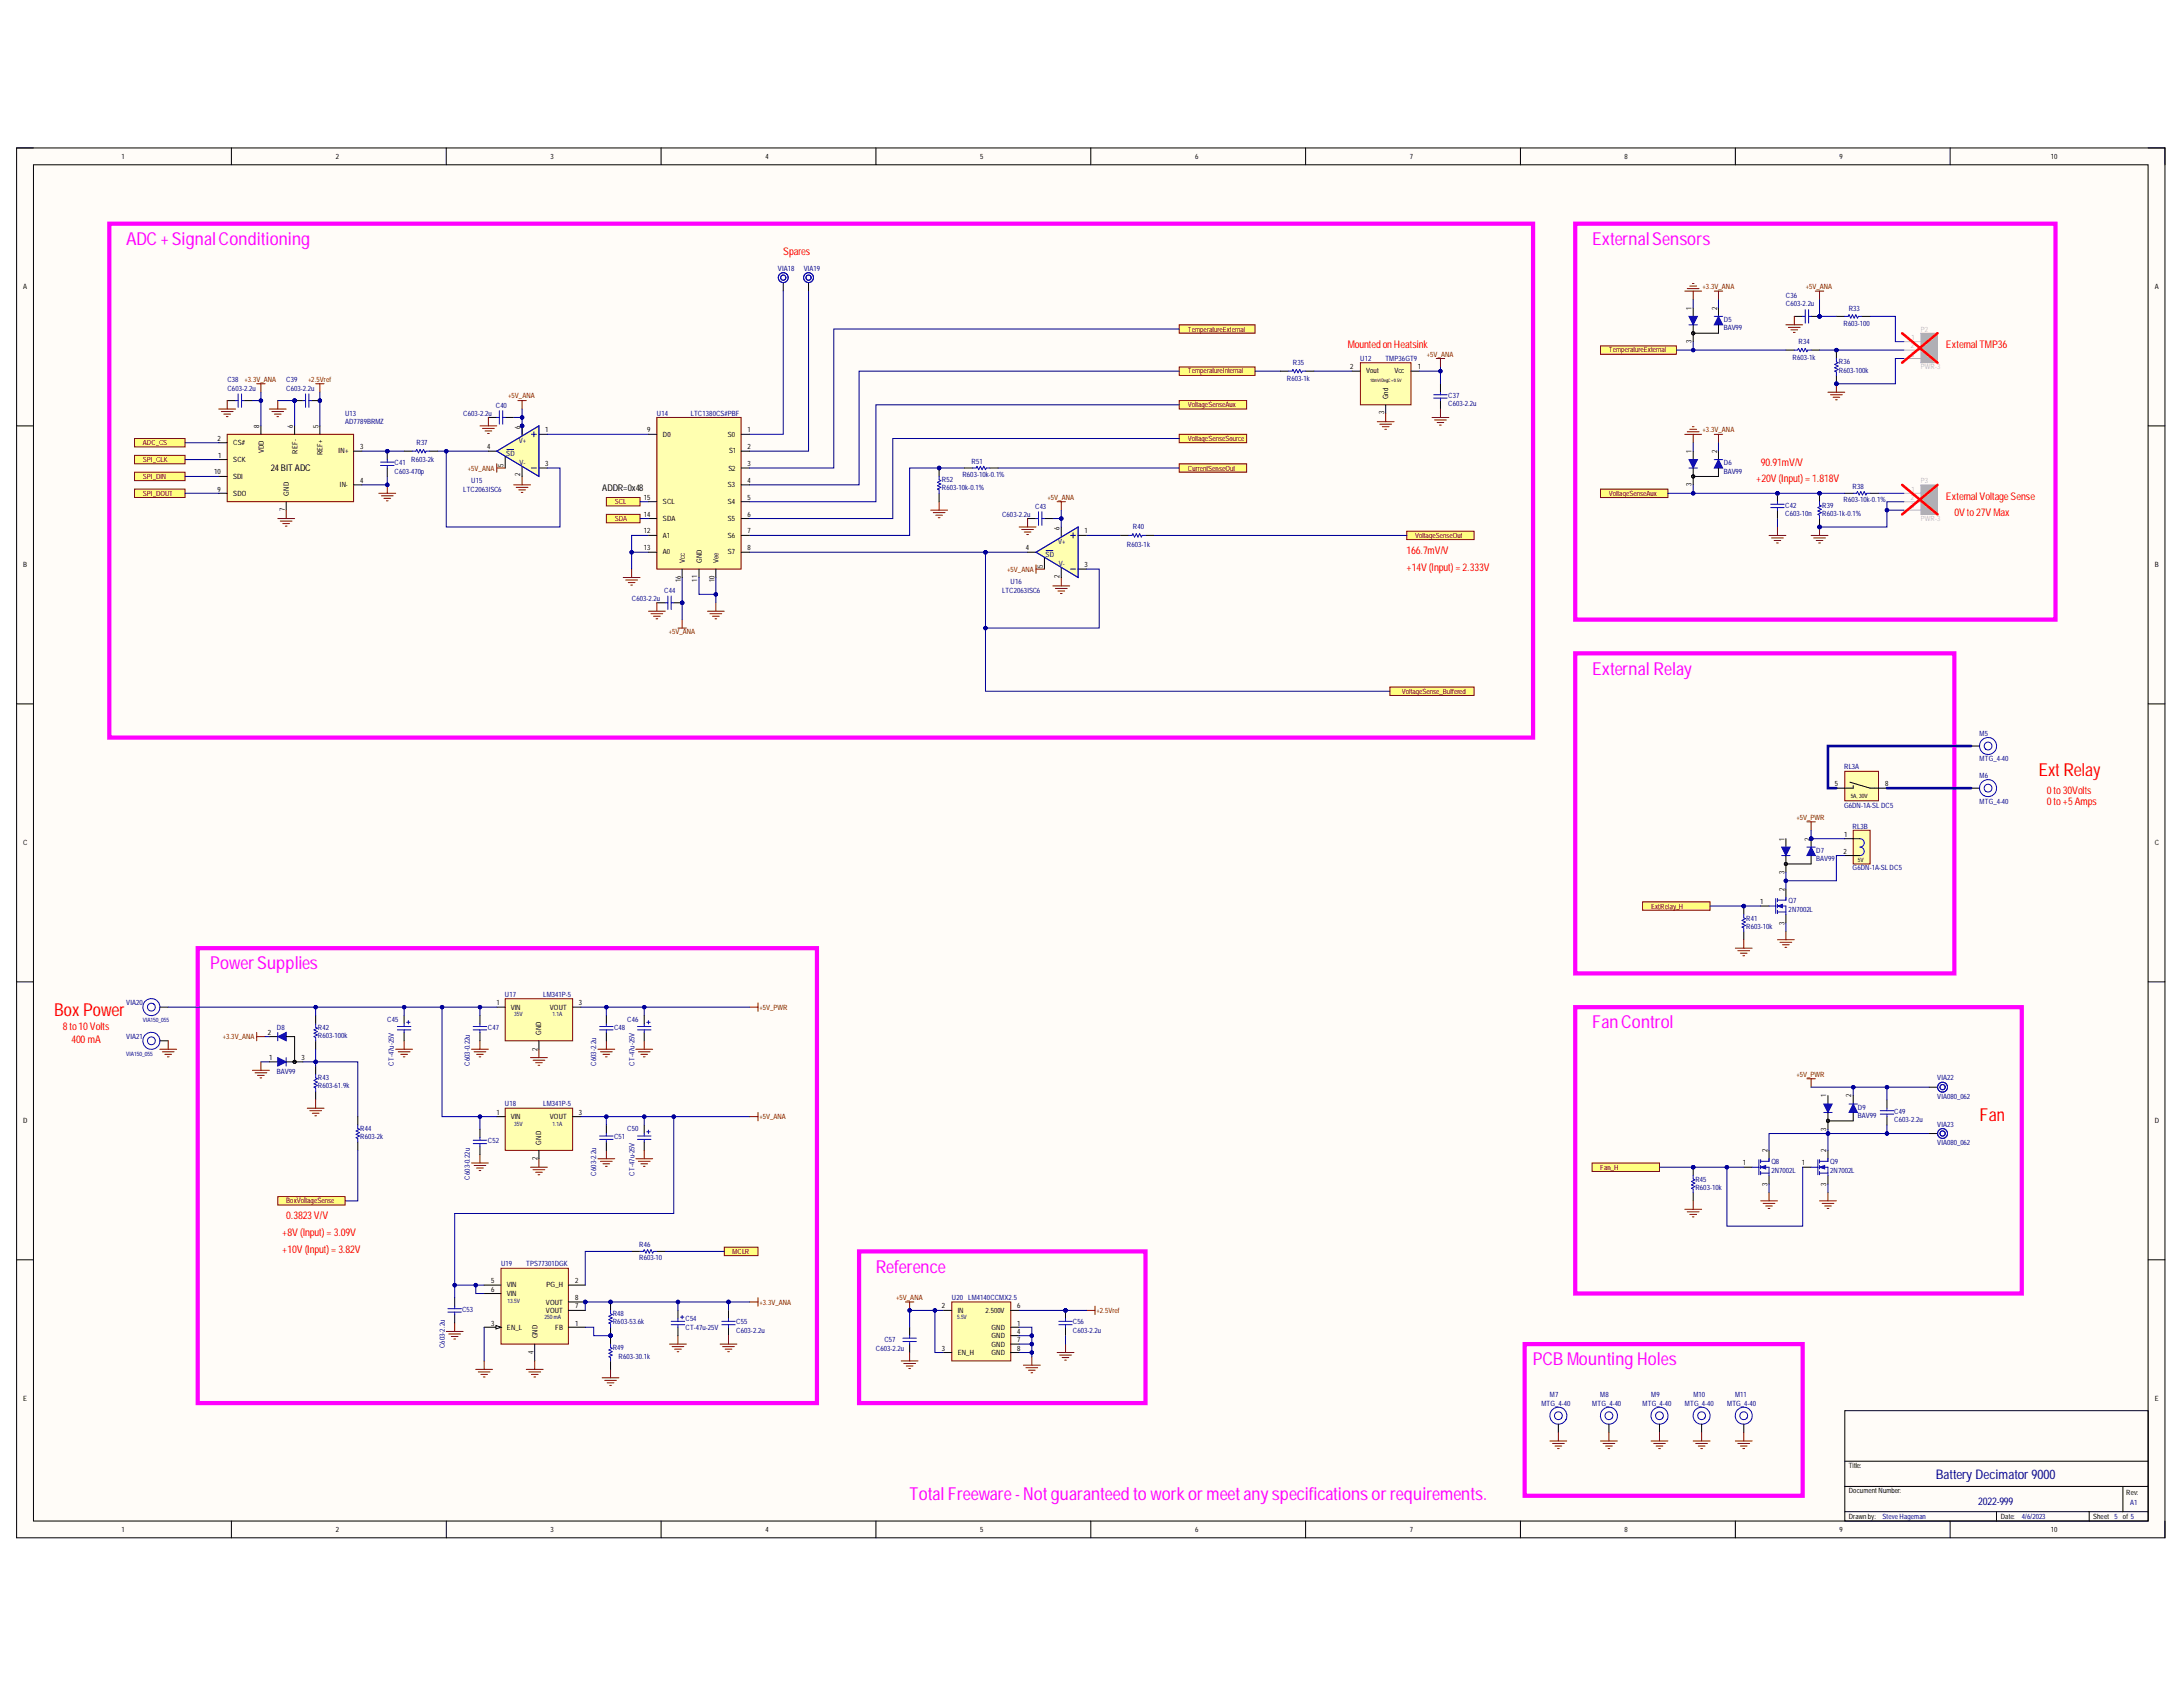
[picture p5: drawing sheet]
<svg xmlns="http://www.w3.org/2000/svg" width="279mm" height="216mm" viewBox="0 0 279 216" stroke-linecap="round" stroke-linejoin="round" font-family="sans-serif">
<defs><g id="words">
<g font-size="2.3" fill="#f0f">
<text x="16.2" y="31.4">ADC +SignalConditioning</text>
<text x="203.8" y="31.4">ExternalSensors</text>
<text x="203.8" y="86.4">External Relay</text>
<text x="26.9" y="124.1">PowerSupplies</text>
<text x="203.8" y="131.6">FanControl</text>
<text x="112.1" y="162.9">Reference</text>
<text x="196.2" y="174.7">PCB Mounting Holes</text>
<text x="116.4" y="192">Total Freeware-Notguaranteed toworkormeetanyspecificationsorrequirements.</text>
</g>
<g font-size="2.3" fill="#f00">
<text x="260.9" y="99.3">Ext Relay</text>
<text x="6.9" y="130">Box Power</text>
<text x="253.4" y="143.4">Fan</text>
</g>
<text font-size="1.7" fill="#000080" x="247.8" y="189.3">Battery Decimator9000</text>
<g font-size="1.4" fill="#f00">
<text x="100.2" y="32.6">Spares</text>
<text x="172.5" y="44.5">MountedonHeatsink</text>
<text x="249" y="44.5">External TMP36</text>
<text x="225.4" y="59.6">90.91mV/V</text>
<text x="224.8" y="61.7">+20V(Input)=1.818V</text>
<text x="249" y="63.9">External VoltageSense</text>
<text x="180" y="70.9">166.7mV/V</text>
<text x="250.1" y="66.1">0Vto27VMax</text>
<text x="180" y="73.1">+14V(Input)=2.333V</text>
<text x="262" y="101.7">0to30Volts</text>
<text x="262" y="103">0to+5Amps</text>
<text x="8" y="131.9">8to10Volts</text>
<text x="9.1" y="133.5">400mA</text>
<text x="36.1" y="158.2">+8V(Input)=3.09V</text>
<text x="36.1" y="160.4">+10V(Input)=3.82V</text>
<text x="36.6" y="156">0.3823V/V</text>
</g>
<text font-size="1.4" fill="#000080" x="253.2" y="192.6">2022-999</text>
<g font-size="1.2">
<text x="34.7" y="60.3">24BIT ADC</text>
<text x="77.1" y="62.8">ADDR=0x48</text>
</g>
<g font-size=".9">
<text x="15.6" y="20.3">1</text>
<text x="43" y="20.3">2</text>
<text x="70.5" y="20.3">3</text>
<text x="98" y="20.3">4</text>
<text x="125.5" y="20.3">5</text>
<text x="152.9" y="20.3">6</text>
<text x="180.4" y="20.3">7</text>
<text x="207.9" y="20.3">8</text>
<text x="235.4" y="20.3">9</text>
<text x="262.5" y="20.3">10</text>
<text x="3" y="37">A</text>
<text x="216.5" y="39.7" transform="rotate(-90 216.5 39.7)">1</text>
<text x="219.8" y="39.7" transform="rotate(-90 219.8 39.7)">2</text>
<text x="275.8" y="37">A</text>
<text x="172.8" y="47.3">2</text>
<text x="174.9" y="47.8">Vout</text>
<text x="178.5" y="47.8">Vcc</text>
<text x="181.5" y="47.3">1</text>
<text x="216.5" y="43.9" transform="rotate(-90 216.5 43.9)">3</text>
<text x="177.1" y="53" transform="rotate(-90 177.1 53)">3</text>
<text x="177.6" y="51.1" transform="rotate(-90 177.6 51.1)">Gnd</text>
<text x="27.8" y="56.4">2</text>
<text x="27.9" y="58.6">1</text>
<text x="29.9" y="57">CS#</text>
<text x="29.9" y="59.1">SCK</text>
<text x="33.2" y="54.7" transform="rotate(-90 33.2 54.7)">8</text>
<text x="33.8" y="57.9" transform="rotate(-90 33.8 57.9)">VDD</text>
<text x="37.5" y="54.7" transform="rotate(-90 37.5 54.7)">6</text>
<text x="38.1" y="58.1" transform="rotate(-90 38.1 58.1)">REF-</text>
<text x="40.8" y="54.7" transform="rotate(-90 40.8 54.7)">5</text>
<text x="41.3" y="58.3" transform="rotate(-90 41.3 58.3)">REF+</text>
<text x="43.3" y="58">IN+</text>
<text x="46.1" y="57.5">3</text>
<text x="62.3" y="57.5">4</text>
<text x="64.5" y="59.7" transform="rotate(-90 64.5 59.7)">5</text>
<text x="66.6" y="54.9" transform="rotate(-90 66.6 54.9)">6</text>
<text x="69.8" y="59.6">3</text>
<text x="69.8" y="55.3">1</text>
<text x="82.8" y="55.3">9</text>
<text x="84.8" y="55.9">D0</text>
<text x="93.1" y="55.9">S0</text>
<text x="93.3" y="58">S1</text>
<text x="95.7" y="55.3">1</text>
<text x="95.7" y="57.5">2</text>
<text x="95.7" y="59.6">3</text>
<text x="216.5" y="57.9" transform="rotate(-90 216.5 57.9)">1</text>
<text x="219.8" y="57.9" transform="rotate(-90 219.8 57.9)">2</text>
<text x="27.4" y="60.7">10</text>
<text x="27.8" y="62.9">9</text>
<text x="29.9" y="61.3">SDI</text>
<text x="29.9" y="63.4">SDO</text>
<text x="36.5" y="65.5" transform="rotate(-90 36.5 65.5)">7</text>
<text x="37" y="63.4" transform="rotate(-90 37 63.4)">GND</text>
<text x="43.5" y="62.3">IN-</text>
<text x="46.1" y="61.8">4</text>
<text x="66.6" y="61" transform="rotate(-90 66.6 61)">2</text>
<text x="82.4" y="63.9">15</text>
<text x="84.8" y="64.5">SCL</text>
<text x="93.1" y="62.3">S3</text>
<text x="93.1" y="64.5">S4</text>
<text x="93.2" y="60.2">S2</text>
<text x="95.7" y="61.8">4</text>
<text x="95.7" y="63.9">5</text>
<text x="216.5" y="62.2" transform="rotate(-90 216.5 62.2)">3</text>
<text x="82.4" y="66.1">14</text>
<text x="82.4" y="68.3">12</text>
<text x="82.4" y="70.5">13</text>
<text x="84.8" y="66.6">SDA</text>
<text x="84.8" y="68.8">A1</text>
<text x="84.8" y="71">A0</text>
<text x="93.1" y="66.6">S5</text>
<text x="93.1" y="68.8">S6</text>
<text x="93.1" y="71">S7</text>
<text x="95.7" y="66.1">6</text>
<text x="95.7" y="68.3">7</text>
<text x="95.7" y="70.5">8</text>
<text x="131.3" y="70.5">4</text>
<text x="135.6" y="67.8" transform="rotate(-90 135.6 67.8)">6</text>
<text x="138.8" y="68.3">1</text>
<text x="3" y="72.6">B</text>
<text x="87.1" y="74.5" transform="rotate(-90 87.1 74.5)">16</text>
<text x="87.6" y="72.1" transform="rotate(-90 87.6 72.1)">Vcc</text>
<text x="89.2" y="74.4" transform="rotate(-90 89.2 74.4)">11</text>
<text x="89.8" y="72.1" transform="rotate(-90 89.8 72.1)">GND</text>
<text x="91.4" y="74.5" transform="rotate(-90 91.4 74.5)">10</text>
<text x="92" y="72.1" transform="rotate(-90 92 72.1)">Vee</text>
<text x="133.5" y="72.6" transform="rotate(-90 133.5 72.6)">5</text>
<text x="135.6" y="73.9" transform="rotate(-90 135.6 73.9)">2</text>
<text x="138.8" y="72.6">3</text>
<text x="275.8" y="72.6">B</text>
<text x="234.8" y="100.6">5</text>
<text x="241.3" y="100.6">8</text>
<text x="228.4" y="107.6" transform="rotate(-90 228.4 107.6)">1</text>
<text x="231.6" y="107.6" transform="rotate(-90 231.6 107.6)">2</text>
<text x="236" y="107.1">1</text>
<text x="3" y="108.2">C</text>
<text x="228.4" y="111.8" transform="rotate(-90 228.4 111.8)">3</text>
<text x="235.9" y="109.3">2</text>
<text x="275.8" y="108.2">C</text>
<text x="225.3" y="115.7">1</text>
<text x="228.4" y="118.3" transform="rotate(-90 228.4 118.3)">3</text>
<text x="228.4" y="114" transform="rotate(-90 228.4 114)">2</text>
<text x="63.5" y="128.6">1</text>
<text x="65.4" y="129.2">VIN</text>
<text x="70.4" y="129.2">VOUT</text>
<text x="74.1" y="128.6">3</text>
<text x="34.3" y="132.4">2</text>
<text x="34.4" y="135.7">1</text>
<text x="38.6" y="135.7">3</text>
<text x="68.8" y="134.5" transform="rotate(-90 68.8 134.5)">2</text>
<text x="69.3" y="132.4" transform="rotate(-90 69.3 132.4)">GND</text>
<text x="3" y="143.8">D</text>
<text x="63.5" y="142.7">1</text>
<text x="65.4" y="143.2">VIN</text>
<text x="70.4" y="143.2">VOUT</text>
<text x="74.1" y="142.7">3</text>
<text x="233.7" y="140.4" transform="rotate(-90 233.7 140.4)">1</text>
<text x="236.9" y="140.4" transform="rotate(-90 236.9 140.4)">2</text>
<text x="275.8" y="143.8">D</text>
<text x="68.8" y="148.4" transform="rotate(-90 68.8 148.4)">2</text>
<text x="69.3" y="146.5" transform="rotate(-90 69.3 146.5)">GND</text>
<text x="223.1" y="149.1">1</text>
<text x="226.2" y="147.4" transform="rotate(-90 226.2 147.4)">2</text>
<text x="230.6" y="149.1">1</text>
<text x="233.7" y="147.4" transform="rotate(-90 233.7 147.4)">2</text>
<text x="233.7" y="144.7" transform="rotate(-90 233.7 144.7)">3</text>
<text x="226.2" y="151.7" transform="rotate(-90 226.2 151.7)">3</text>
<text x="233.7" y="151.7" transform="rotate(-90 233.7 151.7)">3</text>
<text x="62.9" y="164.2">5</text>
<text x="62.9" y="165.3">6</text>
<text x="64.9" y="164.8">VIN</text>
<text x="64.9" y="165.9">VIN</text>
<text x="69.9" y="167">VOUT</text>
<text x="70" y="164.8">PG_H</text>
<text x="73.6" y="164.2">2</text>
<text x="73.6" y="166.4">8</text>
<text x="73.6" y="167.5">7</text>
<text x="120.5" y="167.5">2</text>
<text x="130.2" y="167.5">6</text>
<text x="62.9" y="169.7">3</text>
<text x="64.9" y="170.2">EN_L</text>
<text x="68.3" y="173.3" transform="rotate(-90 68.3 173.3)">4</text>
<text x="68.8" y="171.3" transform="rotate(-90 68.8 171.3)">GND</text>
<text x="69.9" y="168.1">VOUT</text>
<text x="71.1" y="170.2">FB</text>
<text x="73.6" y="169.7">1</text>
<text x="120.5" y="172.9">3</text>
<text x="122.6" y="168.1">IN</text>
<text x="122.6" y="173.4">EN_H</text>
<text x="126.1" y="168.1">2.500V</text>
<text x="126.9" y="172.4">GND</text>
<text x="126.9" y="170.2">GND</text>
<text x="126.9" y="173.4">GND</text>
<text x="126.9" y="171.3">GND</text>
<text x="130.2" y="171.8">7</text>
<text x="130.2" y="169.7">1</text>
<text x="130.2" y="172.9">8</text>
<text x="130.2" y="170.7">4</text>
<text x="3" y="179.3">E</text>
<text x="275.8" y="179.3">E</text>
<text x="236.6" y="187.8">Title:</text>
<text x="236.6" y="191.1">DocumentNumber:</text>
<text x="272.1" y="191.3">Rev:</text>
<text x="15.6" y="196">1</text>
<text x="43" y="196">2</text>
<text x="70.5" y="196">3</text>
<text x="98" y="196">4</text>
<text x="125.5" y="196">5</text>
<text x="152.9" y="196">6</text>
<text x="180.4" y="196">7</text>
<text x="207.9" y="196">8</text>
<text x="235.4" y="196">9</text>
<text x="236.6" y="194.4">Drawnby:</text>
<text x="256.1" y="194.4">Date:</text>
<text x="262.5" y="196">10</text>
<text x="267.9" y="194.4">Sheet 5 of 5</text>
</g>
<g font-size=".9" fill="#000080">
<text x="99.6" y="34.7">VIA18</text>
<text x="102.9" y="34.7">VIA19</text>
<text x="220.6" y="41.2">D5</text>
<text x="228.6" y="38.1">C36</text>
<text x="228.6" y="39.2">C603-2.2u</text>
<text x="235.9" y="41.8">R603-100</text>
<text x="236.6" y="39.7">R33</text>
<text x="165.5" y="46.8">R35</text>
<text x="174.1" y="46.2">U12</text>
<text x="177.3" y="46.2">TMP36GT9</text>
<text x="220.6" y="42.3">BAV99</text>
<text x="229.4" y="46.1">R603-1k</text>
<text x="230.2" y="44.1">R34</text>
<text x="235.3" y="46.6">R36</text>
<text x="235.3" y="47.7">R603-100k</text>
<text x="29.1" y="48.9">C38 +3.3V_ANA</text>
<text x="29.1" y="50">C603-2.2u</text>
<text x="36.6" y="48.9">C39</text>
<text x="36.6" y="50">C603-2.2u</text>
<text x="44.2" y="53.2">U13</text>
<text x="59.3" y="53.2">C603-2.2u</text>
<text x="63.4" y="52.3">C40</text>
<text x="84.1" y="53.2">U14</text>
<text x="88.4" y="53.2">LTC1380CS#PBF</text>
<text x="164.7" y="48.8">R603-1k</text>
<text x="185.3" y="50.9">C37</text>
<text x="185.3" y="52">C603-2.2u</text>
<text x="44.2" y="54.3">AD7789BRMZ</text>
<text x="50.5" y="59.5">C41</text>
<text x="52.6" y="59.1">R603-2k</text>
<text x="53.3" y="57">R37</text>
<text x="64.8" y="58.4">SD</text>
<text x="66.4" y="56.7">V+</text>
<text x="66.5" y="59.5">V-</text>
<text x="124.4" y="59.4">R51</text>
<text x="220.6" y="59.5">D6</text>
<text x="50.5" y="60.6">C603-470p</text>
<text x="59.3" y="62.9">LTC2063ISC6</text>
<text x="60.3" y="61.8">U15</text>
<text x="120.5" y="61.7">R52</text>
<text x="120.5" y="62.8">R603-10k-0.1%</text>
<text x="123.2" y="61.1">R603-10k-0.1%</text>
<text x="132.5" y="65.1">C43</text>
<text x="220.6" y="60.6">BAV99</text>
<text x="228.5" y="65">C42</text>
<text x="233.2" y="65">R39</text>
<text x="235.9" y="64.3">R603-10k-0.1%</text>
<text x="237.1" y="62.6">R38</text>
<text x="128.2" y="66.1">C603-2.2u</text>
<text x="133.8" y="71.3">SD</text>
<text x="135.4" y="69.6">V+</text>
<text x="144.2" y="69.9">R603-1k</text>
<text x="145" y="67.7">R40</text>
<text x="228.5" y="66.1">C603-10n</text>
<text x="233.2" y="66.1">R603-1k-0.1%</text>
<text x="80.9" y="76.9">C603-2.2u</text>
<text x="85" y="75.9">C44</text>
<text x="128.2" y="75.9">LTC2063ISC6</text>
<text x="129.3" y="74.8">U16</text>
<text x="135.5" y="72.4">V-</text>
<text x="253.4" y="94.1">M5</text>
<text x="236" y="98.4">RL3A</text>
<text x="253.4" y="97.4">MTG_4-40</text>
<text x="253.4" y="99.5">M6</text>
<text x="236" y="103.4">G6DN-1A-SLDC5</text>
<text x="237.1" y="106.1">RL3B</text>
<text x="253.4" y="102.8">MTG_4-40</text>
<text x="232.5" y="109.2">D7</text>
<text x="232.5" y="110.2">BAV99</text>
<text x="237.1" y="111.4">G6DN-1A-SLDC5</text>
<text x="223.5" y="117.8">R41</text>
<text x="223.5" y="118.8">R603-10k</text>
<text x="228.9" y="115.6">Q7</text>
<text x="228.9" y="116.7">2N7002L</text>
<text x="16.2" y="128.6">VIA20</text>
<text x="35.4" y="131.8">D8</text>
<text x="40.7" y="131.8">R42</text>
<text x="49.6" y="130.8">C45</text>
<text x="62.4" y="131.8">C47</text>
<text x="64.6" y="127.6">U17</text>
<text x="69.5" y="127.6">LM341P-5</text>
<text x="78.6" y="131.8">C48</text>
<text x="80.3" y="130.8">C46</text>
<text x="16.2" y="133">VIA21</text>
<text x="35.4" y="137.4">BAV99</text>
<text x="40.7" y="132.9">R603-100k</text>
<text x="50.4" y="136.4" transform="rotate(-90 50.4 136.4)">CT-47u-25V</text>
<text x="60.1" y="136.4" transform="rotate(-90 60.1 136.4)">C603-0.22u</text>
<text x="76.3" y="136.4" transform="rotate(-90 76.3 136.4)">C603-2.2u</text>
<text x="81.2" y="136.4" transform="rotate(-90 81.2 136.4)">CT-47u-25V</text>
<text x="40.7" y="138.3">R43</text>
<text x="40.7" y="139.3">R603-61.9k</text>
<text x="64.6" y="141.6">U18</text>
<text x="69.5" y="141.6">LM341P-5</text>
<text x="237.8" y="142">D9</text>
<text x="237.8" y="143.1">BAV99</text>
<text x="242.4" y="142.6">C49</text>
<text x="242.4" y="143.6">C603-2.2u</text>
<text x="247.9" y="138.3">VIA22</text>
<text x="247.9" y="140.6">VIA080_062</text>
<text x="46.1" y="144.7">R44</text>
<text x="46.1" y="145.8">R603-2k</text>
<text x="62.4" y="146.3">C52</text>
<text x="78.6" y="145.8">C51</text>
<text x="80.3" y="144.8">C50</text>
<text x="226.7" y="149">Q8</text>
<text x="234.2" y="149">Q9</text>
<text x="247.9" y="144.2">VIA23</text>
<text x="247.9" y="146.6">VIA080_062</text>
<text x="60.1" y="151" transform="rotate(-90 60.1 151)">C603-0.22u</text>
<text x="76.3" y="150.5" transform="rotate(-90 76.3 150.5)">C603-2.2u</text>
<text x="81.2" y="150.5" transform="rotate(-90 81.2 150.5)">CT-47u-25V</text>
<text x="217" y="151.2">R45</text>
<text x="217" y="152.2">R603-10k</text>
<text x="226.7" y="150.1">2N7002L</text>
<text x="234.2" y="150.1">2N7002L</text>
<text x="81.8" y="159.6">R46</text>
<text x="81.8" y="161.3">R603-10</text>
<text x="59.1" y="167.9">C53</text>
<text x="64.1" y="162">U19</text>
<text x="67.3" y="162">TPS77301DGK</text>
<text x="121.8" y="166.4">U20 LM4140CCMX2.5</text>
<text x="56.9" y="172.5" transform="rotate(-90 56.9 172.5)">C603-2.2u</text>
<text x="78.4" y="172.8">R49</text>
<text x="78.4" y="168.5">R48</text>
<text x="78.4" y="169.5">R603-53.6k</text>
<text x="79.2" y="174">R603-30.1k</text>
<text x="87.7" y="169.1">C54</text>
<text x="87.7" y="170.2">CT-47u-25V</text>
<text x="94.2" y="169.5">C55</text>
<text x="94.2" y="170.6">C603-2.2u</text>
<text x="112.1" y="172.9">C603-2.2u</text>
<text x="113.2" y="171.8">C57</text>
<text x="137.3" y="169.5">C56</text>
<text x="137.3" y="170.6">C603-2.2u</text>
<text x="197.3" y="179.9">MTG_4-40</text>
<text x="198.4" y="178.8">M7</text>
<text x="203.8" y="179.9">MTG_4-40</text>
<text x="204.8" y="178.8">M8</text>
<text x="210.2" y="179.9">MTG_4-40</text>
<text x="211.3" y="178.8">M9</text>
<text x="215.6" y="179.9">MTG_4-40</text>
<text x="216.7" y="178.8">M10</text>
<text x="221" y="179.9">MTG_4-40</text>
<text x="222.1" y="178.8">M11</text>
<text x="240.9" y="194.4">SteveHageman</text>
<text x="258.8" y="194.4">4/6/2023</text>
<text x="272.6" y="192.6">A1</text>
</g>
<g font-size=".9" fill="#800000">
<text x="217.9" y="37">+3.3V_ANA</text>
<text x="231.1" y="37">+5V_ANA</text>
<text x="152" y="47.8">TemperatureInternal</text>
<text x="152" y="42.5">TemperatureExternal</text>
<text x="182.6" y="45.7">+5V_ANA</text>
<text x="205.9" y="45.1">TemperatureExternal</text>
<text x="39.4" y="48.9">+2.5Vref</text>
<text x="65.1" y="51">+5V_ANA</text>
<text x="152" y="52.1">VoltageSenseAux</text>
<text x="18.3" y="59.1">SPI_CLK</text>
<text x="18.3" y="57">ADC_CS</text>
<text x="152" y="56.4">VoltageSenseSource</text>
<text x="217.9" y="55.3">+3.3V_ANA</text>
<text x="18.3" y="61.3">SPI_DIN</text>
<text x="18.3" y="63.4">SPI_DOUT</text>
<text x="59.9" y="60.2">+5V_ANA</text>
<text x="78.7" y="64.5">SCL</text>
<text x="134.1" y="63.9">+5V_ANA</text>
<text x="152" y="60.2">CurrentSenseOut</text>
<text x="205.9" y="63.4">VoltageSenseAux</text>
<text x="78.7" y="66.6">SDA</text>
<text x="181.1" y="68.8">VoltageSenseOut</text>
<text x="128.9" y="73.2">+5V_ANA</text>
<text x="85.6" y="81.2">+5V_ANA</text>
<text x="179.4" y="88.8">VoltageSense_Buffered</text>
<text x="229.9" y="105">+5V_PWR</text>
<text x="211.3" y="116.3">ExtRelay_H</text>
<text x="97.2" y="129.2">+5V_PWR</text>
<text x="28.5" y="133">+3.3V_ANA</text>
<text x="229.9" y="137.9">+5V_PWR</text>
<text x="97.2" y="143.2">+5V_ANA</text>
<text x="204.8" y="149.7">Fan_H</text>
<text x="36.6" y="154">BoxVoltageSense</text>
<text x="93.7" y="160.4">MCLR</text>
<text x="97.2" y="167">+3.3V_ANA</text>
<text x="114.7" y="166.4">+5V_ANA</text>
<text x="140.3" y="168.1">+2.5Vref</text>
</g>
<g font-size=".9" fill="#bfbebc">
<text x="244.6" y="44.6">2</text>
<text x="244.6" y="45.7">3</text>
<text x="244.6" y="43.5">1</text>
<text x="245.8" y="42.5">P2</text>
<text x="245.8" y="47.3">PWR-3</text>
<text x="244.6" y="63.9">2</text>
<text x="244.6" y="65">3</text>
<text x="244.6" y="62.9">1</text>
<text x="245.8" y="61.8">P3</text>
<text x="245.8" y="66.6">PWR-3</text>
</g>
<g font-size=".8" fill="#bfbebc">
<text x="246.2" y="46.1">BLK</text>
<text x="246.2" y="45.1">YEL</text>
<text x="246.2" y="44">RED</text>
<text x="246.2" y="65.5">BLK</text>
<text x="246.2" y="64.4">YEL</text>
<text x="246.2" y="63.3">RED</text>
</g>
<g font-size=".8">
<text x="236.9" y="102.1">5A, 30V</text>
<text x="237.8" y="110.3">5V</text>
</g>
<g font-size=".8" fill="#000080">
<text x="18.3" y="130.8">VIA150_055</text>
<text x="65.8" y="130.1">35V</text>
<text x="70.7" y="130.1">1.1A</text>
<text x="16.2" y="135.2">VIA150_055</text>
<text x="65.8" y="144.1">35V</text>
<text x="70.7" y="144.1">1.1A</text>
<text x="65" y="166.8">13.5V</text>
<text x="69.7" y="168.8">250mA</text>
<text x="122.5" y="168.8">5.5V</text>
</g>
<text font-size=".6" x="175.4" y="48.9">10mV/DegC+0.5V</text>
</g></defs>
<path d="M2.1 18.9h275v177.9h-275z" fill-rule="evenodd" fill="#fffcf8"/>
<path d="M2.1 18.9h275v177.9h-275z" fill="none" stroke="#000" stroke-width=".13"/>
<path d="M4.3 21.1h270.6v173.6h-270.6z" fill-rule="evenodd" fill="#fffcf8"/>
<g fill="none" stroke="#000" stroke-width=".13">
<path d="M2.1 18.9h2.2M29.6 18.9v2.2M57.1 18.9v2.2M84.6 18.9v2.2M112.1 18.9v2.2M139.6 18.9v2.2M167.1 18.9v2.2M194.6 18.9v2.2M222.1 18.9v2.2M249.6 18.9v2.2M274.9 18.9h2.2v2.2M4.3 21.1h270.6v173.6h-270.6z"/>
<path d="M2.1 54.5h2.2M274.9 54.5h2.2M2.1 90.1h2.2M274.9 90.1h2.2M2.1 125.7h2.2M20.5 128.9h1M20.5 133.2h1M51.7 130v1M51.7 132.1v1.1M61.4 130v1M61.4 132.1v1.1M274.9 125.7h2.2"/>
<path d="M2.1 161.2h2.2M116.4 169.9v1M116.4 172v1.1M274.9 161.2h2.2M29.6 194.7v2.1M57.1 194.7v2.1M84.6 194.7v2.1M112.1 194.7v2.1M139.6 194.7v2.1M167.1 194.7v2.1M194.6 194.7v2.1M199.5 182.3v1"/>
<path d="M205.9 182.3v1M212.4 182.3v1M217.8 182.3v1M222.1 194.7v2.1M236.1 180.5h38.8v14.2h-38.8zM236.1 187h38.8M236.1 190.2h38.8M236.1 193.5h38.8M249.6 194.7v2.1M255.5 193.5v1.2M267.4 193.5v1.2M271.7 190.2v3.3"/>
<path d="M277.1 194.7v2.1"/>
</g>
<path d="M25.3 121.3h79.3v58.3h-79.3zM195.1 172h35.6v19.4h-35.6z" fill="none" stroke="#f0f" stroke-width=".54"/>
<g fill="none" stroke="#00f" stroke-width=".13">
<path d="M50.9 131.4h1.7M50.9 131.8h1.7M51.7 131v.4M51.7 131.8v.3M52 130.8h.5M52.3 130.6v.4M60.6 131.4h1.7M60.6 131.8h1.7M61.4 131v.4M61.4 131.8v.3M115.6 171.3h1.7M115.6 171.7h1.7"/>
<path d="M116.4 170.9v.4M116.4 171.7v.3"/>
<circle cx="19.4" cy="133.2" r="1.09"/>
<circle cx="19.4" cy="133.2" r=".5"/>
<circle cx="19.4" cy="128.9" r=".5"/>
<circle cx="19.4" cy="128.9" r="1.09"/>
<circle cx="199.5" cy="181.2" r=".5"/>
<circle cx="199.5" cy="181.2" r="1.09"/>
<circle cx="205.9" cy="181.2" r=".5"/>
<circle cx="205.9" cy="181.2" r="1.09"/>
<circle cx="212.4" cy="181.2" r=".5"/>
<circle cx="212.4" cy="181.2" r="1.09"/>
<circle cx="217.8" cy="181.2" r="1.09"/>
<circle cx="217.8" cy="181.2" r=".5"/>
</g>
<g fill="none" stroke="#800000" stroke-width=".13">
<path d="M20.5 134.3h2.1M20.8 134.6h1.5M21.1 134.9h.9M21.4 135.3h.2M21.5 133.2v1.1M50.6 134.3h2.2M51 134.6h1.5M51.3 134.9h.9M51.6 135.3h.2M51.7 133.2v1.1M60.4 134.3h2.1M60.7 134.6h1.5"/>
<path d="M61 134.9h.9M61.3 135.3h.2M61.4 133.2v1.1M115.3 174.2h2.2M115.7 174.5h1.5M116 174.8h.9M116.3 175.1h.2M116.4 173.1v1.1M198.4 184.4h2.1M198.7 184.7h1.5M199 185.1h.9M199.3 185.4h.3"/>
<path d="M199.5 183.3v1.1M204.8 184.4h2.2M205.2 184.7h1.5M205.5 185.1h.9M205.8 185.4h.2M205.9 183.3v1.1M211.3 184.4h2.2M211.6 184.7h1.5M212 185.1h.8M212.3 185.4h.2M212.4 183.3v1.1M216.7 184.4h2.2"/>
<path d="M217 184.7h1.5M217.4 185.1h.8M217.7 185.4h.2M217.8 183.3v1.1"/>
</g>
<circle cx="136.4" cy="167.7" r=".22" fill="#000080"/>
<circle cx="136.4" cy="167.7" r=".22" fill="none" stroke="#000080" stroke-width=".13"/>
<path d="M136.4 167.7v1.1M136.4 169.9v1" fill="none" stroke="#000" stroke-width=".13"/>
<circle cx="136.4" cy="167.7" r=".22" fill="#000080"/>
<circle cx="136.4" cy="167.7" r=".22" fill="none" stroke="#000080" stroke-width=".13"/>
<path d="M135.5 169.1h1.7M135.5 169.5h1.7M136.4 168.8v.3M136.4 169.5v.4" fill="none" stroke="#00f" stroke-width=".13"/>
<path d="M115.9 166.6h1.1M116.4 166.6v1.1M135.3 173.1h2.2M135.6 173.4h1.5M135.9 173.7h.9M136.3 174.1h.2M136.4 172v1.1" fill="none" stroke="#800000" stroke-width=".13"/>
<circle cx="116.4" cy="167.7" r=".22" fill="#000080"/>
<circle cx="116.4" cy="167.7" r=".22" fill="none" stroke="#000080" stroke-width=".13"/>
<path d="M139.1 167.7h1M140.1 167.2v1" fill="none" stroke="#800000" stroke-width=".13"/>
<path d="M121.8 166.6h7.6v7.6h-7.6z" fill-rule="evenodd" fill="#ffffb0"/>
<path d="M121.8 166.6h7.6v7.6h-7.6zM131 174.7h2.1M131.3 175h1.5M131.6 175.4h.9M132 175.7h.2M132.1 173.6v1.1" fill="none" stroke="#800000" stroke-width=".13"/>
<path d="M120.7 167.7h1.1M120.7 173.1h1.1M129.4 167.7h1M129.4 172h1M129.4 169.9h1M129.4 170.9h1M129.4 173.1h1" fill="none" stroke="#000" stroke-width=".13"/>
<path d="M84.1 53.4h10.8v19.4h-10.8z" fill-rule="evenodd" fill="#ffffb0"/>
<path d="M84.1 53.4h10.8v19.4h-10.8zM65.7 62.1h2.2M66.1 62.4h1.5M66.4 62.7h.9M66.7 63h.2M66.8 61v1.1" fill="none" stroke="#800000" stroke-width=".13"/>
<g fill="none" stroke="#000" stroke-width=".13">
<path d="M83 55.6h1.1M94.9 55.6h1M94.9 57.7h1M94.9 59.9h1M83 64.2h1.1M83 66.4h1.1M83 68.5h1.1M83 70.7h1.1M87.3 72.8v1.1M89.5 72.8v1.1M91.6 72.8v1.1M94.9 62.1h1"/>
<path d="M94.9 64.2h1M94.9 66.4h1M94.9 68.5h1M94.9 70.7h1"/>
</g>
<circle cx="66.8" cy="54.5" r=".22" fill="#000080"/>
<circle cx="66.8" cy="54.5" r=".22" fill="none" stroke="#000080" stroke-width=".13"/>
<path d="M63.6 57.7l5.4-3.2v6.5z" fill="#ffffb0"/>
<path d="M63.6 57.7l5.4-3.2v6.5z" fill="none" stroke="#800000" stroke-width=".13"/>
<path d="M62.5 57.7h1.1M66.8 54.5v1.2M66.8 59.7v1.3M69 59.9h1.1" fill="none" stroke="#000" stroke-width=".13"/>
<circle cx="66.8" cy="54.5" r=".22" fill="#000080"/>
<g fill="none" stroke="#000080" stroke-width=".13">
<path d="M64.9 57.5h.8M68 55.6h.7M68 59.9h.7M68.3 55.3v.6"/>
<circle cx="66.8" cy="54.5" r=".22"/>
</g>
<path d="M62.5 53.4h1.1M64.7 58.4v1.5M64.7 53.4h1M69 55.6h1.1" fill="none" stroke="#000" stroke-width=".13"/>
<path d="M63.6 57.7l5.4-3.2v6.5zM63.6 53.4h.3M63.9 52.6v1.7M64.3 52.6v1.7M64.3 53.4h.4" fill="none" stroke="#00f" stroke-width=".13"/>
<path d="M61.4 54.5h2.2M61.8 54.8h1.5M62.1 55.2h.8M62.4 55.5h.2M62.5 53.4v1.1M63.6 59.4v1M63.6 59.9h1.1M66.3 51.3h1.1M66.8 51.3v1" fill="none" stroke="#800000" stroke-width=".13"/>
<path d="M180 68h8.7v1.1h-8.7z" fill-rule="evenodd" fill="#ffff80"/>
<path d="M180 68h8.7v1.1h-8.7z" fill="none" stroke="#800000" stroke-width=".13"/>
<path d="M177.9 87.9h10.8v1.1h-10.8z" fill-rule="evenodd" fill="#ffff80"/>
<path d="M134.8 75h2.1M135.1 75.3h1.5M135.4 75.6h.9M135.7 76h.2M135.8 73.9v1.1M177.9 87.9h10.8v1.1h-10.8z" fill="none" stroke="#800000" stroke-width=".13"/>
<path d="M132.6 70.7l5.4-3.3v6.5z" fill="#ffffb0"/>
<path d="M130.4 67.4h2.2M130.8 67.8h1.5M131.1 68.1h.9M131.4 68.4h.2M131.5 66.4v1M132.6 70.7l5.4-3.3v6.5zM132.6 72.3v1.1M132.6 72.8h1.1M135.3 64.2h1.1M135.8 64.2v1.1" fill="none" stroke="#800000" stroke-width=".13"/>
<path d="M131.5 70.7h1.1M131.5 66.4h1.1M133.7 71.4v1.4M133.7 66.4h1.1M135.8 67.4v1.3M135.8 72.7v1.2M138 72.8h1.1M138 68.5h1.1" fill="none" stroke="#000" stroke-width=".13"/>
<path d="M133.9 70.5h.9M137 68.5h.7M137 72.8h.7M137.3 68.2v.6" fill="none" stroke="#000080" stroke-width=".13"/>
<path d="M132.6 70.7l5.4-3.3v6.5zM132.6 66.4h.3M132.9 65.5v1.7M133.4 65.5v1.7M133.4 66.4h.3" fill="none" stroke="#00f" stroke-width=".13"/>
<path d="M150.9 59.4h8.7v1h-8.7z" fill-rule="evenodd" fill="#ffff80"/>
<g fill="none" stroke="#800000" stroke-width=".13">
<path d="M150.9 59.4h8.7v1h-8.7zM79.8 73.9h2.1M80.1 74.2h1.5M80.4 74.6h.9M80.7 74.9h.2M80.8 72.8v1.1M87.3 79.3v1.1M90.5 78.2h2.2M90.9 78.5h1.5M91.2 78.9h.9M91.5 79.2h.2M91.6 77.1v1.1"/>
<path d="M86.8 80.4h1"/>
</g>
<circle cx="87.3" cy="77.1" r=".22" fill="#000080"/>
<circle cx="87.3" cy="77.1" r=".22" fill="none" stroke="#000080" stroke-width=".13"/>
<path d="M86.2 77.1h1.1" fill="none" stroke="#000" stroke-width=".13"/>
<circle cx="87.3" cy="77.1" r=".22" fill="#000080"/>
<circle cx="87.3" cy="77.1" r=".22" fill="none" stroke="#000080" stroke-width=".13"/>
<path d="M84.1 77.1h1" fill="none" stroke="#000" stroke-width=".13"/>
<path d="M85.1 77.1h.4M85.5 76.3v1.7M85.9 76.3v1.7M85.9 77.1h.3" fill="none" stroke="#00f" stroke-width=".13"/>
<path d="M83 78.2h2.1M83.3 78.5h1.5M83.6 78.9h.9M84 79.2h.2M84.1 77.1v1.1" fill="none" stroke="#800000" stroke-width=".13"/>
<path d="M77.6 63.7h4.3v1h-4.3z" fill-rule="evenodd" fill="#ffff80"/>
<path d="M77.6 63.7h4.3v1h-4.3z" fill="none" stroke="#800000" stroke-width=".13"/>
<path d="M77.6 65.8h4.3v1.1h-4.3z" fill-rule="evenodd" fill="#ffff80"/>
<path d="M77.6 65.8h4.3v1.1h-4.3z" fill="none" stroke="#800000" stroke-width=".13"/>
<path d="M150.9 51.3h8.7v1h-8.7z" fill-rule="evenodd" fill="#ffff80"/>
<path d="M150.9 51.3h8.7v1h-8.7z" fill="none" stroke="#800000" stroke-width=".13"/>
<path d="M150.9 47h9.7v1h-9.7z" fill-rule="evenodd" fill="#ffff80"/>
<path d="M150.9 47h9.7v1h-9.7z" fill="none" stroke="#800000" stroke-width=".13"/>
<path d="M150.9 41.6h9.7v1h-9.7z" fill-rule="evenodd" fill="#ffff80"/>
<path d="M150.9 41.6h9.7v1h-9.7z" fill="none" stroke="#800000" stroke-width=".13"/>
<path d="M100.3 36.2v1.1M103.5 36.2v1.1M143.4 68.5h1.1M146.6 68.5h1.1" fill="none" stroke="#000" stroke-width=".13"/>
<g fill="none" stroke="#00f" stroke-width=".13">
<path d="M144.5 68.5h.4l.1-.2 .2 .4 .2-.4 .2 .4 .3-.4 .2 .4 .1-.2h.4"/>
<circle cx="100.2" cy="35.5" r=".33"/>
<circle cx="100.2" cy="35.5" r=".63"/>
<circle cx="103.5" cy="35.5" r=".33"/>
<circle cx="103.5" cy="35.5" r=".63"/>
</g>
<path d="M174.1 46.4h6.5v5.4h-6.5z" fill-rule="evenodd" fill="#ffffb0"/>
<g fill="none" stroke="#800000" stroke-width=".13">
<path d="M174.1 46.4h6.5v5.4h-6.5zM176.3 54h2.1M176.6 54.3h1.5M176.9 54.6h.9M177.2 54.9h.3M177.4 52.9v1.1M183.3 53.4h2.1M183.6 53.7h1.5M183.8 45.9h1.1M183.9 54.1h.9M184.2 54.4h.3M184.4 45.9v1.1"/>
<path d="M184.4 52.4v1M48.5 63.1h2.1M48.8 63.5h1.5M49.1 63.8h.9M49.5 64.1h.2M49.6 62.1v1"/>
</g>
<path d="M163.9 47.5h1M167.1 47.5h1.1M173 47.5h1.1M177.4 51.8v1.1M180.6 47.5h1.1M184.4 49.1v1.1M184.4 51.3v1.1" fill="none" stroke="#000" stroke-width=".13"/>
<path d="M164.9 47.5h.5l.1-.2 .2 .4 .2-.4 .2 .4 .3-.4 .2 .4 .1-.2h.4M183.5 50.9h1.7M183.5 50.5h1.7M184.4 50.2v.3M184.4 50.9v.4" fill="none" stroke="#00f" stroke-width=".13"/>
<circle cx="49.6" cy="62.1" r=".22" fill="#000080"/>
<circle cx="49.6" cy="62.1" r=".22" fill="none" stroke="#000080" stroke-width=".13"/>
<path d="M51.7 57.7h1.1M55 57.7h1" fill="none" stroke="#000" stroke-width=".13"/>
<path d="M52.8 57.7h.4l.1-.2 .3 .5 .2-.5 .2 .5 .2-.5 .2 .5 .1-.3h.5" fill="none" stroke="#00f" stroke-width=".13"/>
<circle cx="49.6" cy="57.7" r=".22" fill="#000080"/>
<circle cx="49.6" cy="57.7" r=".22" fill="none" stroke="#000080" stroke-width=".13"/>
<path d="M49.6 57.7v1.1" fill="none" stroke="#000" stroke-width=".13"/>
<circle cx="49.6" cy="57.7" r=".22" fill="#000080"/>
<circle cx="49.6" cy="57.7" r=".22" fill="none" stroke="#000080" stroke-width=".13"/>
<path d="M49.6 59.9v1.1" fill="none" stroke="#000" stroke-width=".13"/>
<path d="M48.7 59.6h1.7M48.7 59.1h1.7M49.6 58.8v.3M49.6 59.6v.3" fill="none" stroke="#00f" stroke-width=".13"/>
<path d="M150.9 55.6h8.7v1.1h-8.7z" fill-rule="evenodd" fill="#ffff80"/>
<path d="M28 52.3h2.2M28.3 52.7h1.5M28.6 53h.9M29 53.3h.2M29.1 51.3v1M32.9 49.1h1M33.4 49.1v1.1M150.9 55.6h8.7v1.1h-8.7z" fill="none" stroke="#800000" stroke-width=".13"/>
<path d="M29.1 51.3h1.1M31.2 51.3h1.1" fill="none" stroke="#000" stroke-width=".13"/>
<path d="M30.2 51.3h.3M30.5 50.4v1.7M30.9 50.4v1.7M30.9 51.3h.3" fill="none" stroke="#00f" stroke-width=".13"/>
<path d="M29.1 55.6h16.2v8.6h-16.2z" fill-rule="evenodd" fill="#ffffb0"/>
<path d="M29.1 55.6h16.2v8.6h-16.2z" fill="none" stroke="#800000" stroke-width=".13"/>
<path d="M28 56.7h1.1M28 58.8h1.1M33.4 54.5v1.1M37.7 54.5v1.1M40.9 54.5v1.1M45.3 57.7h1M28 61h1.1M28 63.1h1.1M36.6 64.2v1.1M45.3 62.1h1" fill="none" stroke="#000" stroke-width=".13"/>
<path d="M17.2 58.3h6.5v1.1h-6.5z" fill-rule="evenodd" fill="#ffff80"/>
<path d="M17.2 58.3h6.5v1.1h-6.5z" fill="none" stroke="#800000" stroke-width=".13"/>
<path d="M17.2 60.4h6.5v1.1h-6.5z" fill-rule="evenodd" fill="#ffff80"/>
<path d="M17.2 60.4h6.5v1.1h-6.5z" fill="none" stroke="#800000" stroke-width=".13"/>
<path d="M17.2 56.1h6.5v1.1h-6.5z" fill-rule="evenodd" fill="#ffff80"/>
<path d="M17.2 56.1h6.5v1.1h-6.5z" fill="none" stroke="#800000" stroke-width=".13"/>
<path d="M17.2 62.6h6.5v1.1h-6.5z" fill-rule="evenodd" fill="#ffff80"/>
<path d="M17.2 62.6h6.5v1.1h-6.5z" fill="none" stroke="#800000" stroke-width=".13"/>
<circle cx="40.9" cy="51.3" r=".21" fill="#000080"/>
<circle cx="40.9" cy="51.3" r=".21" fill="none" stroke="#000080" stroke-width=".13"/>
<circle cx="37.7" cy="51.3" r=".21" fill="#000080"/>
<circle cx="37.7" cy="51.3" r=".21" fill="none" stroke="#000080" stroke-width=".13"/>
<path d="M39.9 51.3h1" fill="none" stroke="#000" stroke-width=".13"/>
<circle cx="40.9" cy="51.3" r=".21" fill="#000080"/>
<circle cx="40.9" cy="51.3" r=".21" fill="none" stroke="#000080" stroke-width=".13"/>
<path d="M37.7 51.3h1.1" fill="none" stroke="#000" stroke-width=".13"/>
<circle cx="37.7" cy="51.3" r=".21" fill="#000080"/>
<circle cx="37.7" cy="51.3" r=".21" fill="none" stroke="#000080" stroke-width=".13"/>
<path d="M38.8 51.3h.3M39.1 50.4v1.7M39.5 50.4v1.7M39.5 51.3h.4" fill="none" stroke="#00f" stroke-width=".13"/>
<path d="M34.5 52.3h2.1M34.8 52.7h1.5M35.1 53h.9M35.4 53.3h.3M35.6 51.3v1M40.4 49.1h1.1M40.9 49.1v1.1M35.6 66.4h2.1M35.9 66.7h1.5M36.2 67h.9M36.5 67.3h.2M36.6 65.3v1.1" fill="none" stroke="#800000" stroke-width=".13"/>
<path d="M204.8 44.3h9.8v1h-9.8z" fill-rule="evenodd" fill="#ffff80"/>
<path d="M232.3 37.3h1.1M232.9 37.3v1M204.8 44.3h9.8v1h-9.8z" fill="none" stroke="#800000" stroke-width=".13"/>
<circle cx="232.9" cy="40.5" r=".22" fill="#000080"/>
<circle cx="232.9" cy="40.5" r=".22" fill="none" stroke="#000080" stroke-width=".13"/>
<path d="M231.8 40.5h1.1" fill="none" stroke="#000" stroke-width=".13"/>
<circle cx="232.9" cy="40.5" r=".22" fill="#000080"/>
<circle cx="232.9" cy="40.5" r=".22" fill="none" stroke="#000080" stroke-width=".13"/>
<path d="M229.7 40.5h1M235 40.5h1.1M238.3 40.5h1.1" fill="none" stroke="#000" stroke-width=".13"/>
<path d="M231 39.6v1.8M231.5 39.6v1.8M230.7 40.5h.3M231.5 40.5h.3M236.1 40.5h.4l.2-.2 .2 .4 .2-.4 .2 .4 .2-.4 .2 .4 .1-.2h.5" fill="none" stroke="#00f" stroke-width=".13"/>
<path d="M228.6 41.6h2.1M228.9 41.9h1.5M229.2 42.2h.9M229.5 42.5h.3M229.7 40.5v1.1" fill="none" stroke="#800000" stroke-width=".13"/>
<circle cx="235" cy="44.8" r=".21" fill="#000080"/>
<circle cx="235" cy="44.8" r=".21" fill="none" stroke="#000080" stroke-width=".13"/>
<circle cx="235" cy="49.1" r=".21" fill="#000080"/>
<circle cx="235" cy="49.1" r=".21" fill="none" stroke="#000080" stroke-width=".13"/>
<path d="M235 44.8v1.1" fill="none" stroke="#000" stroke-width=".13"/>
<circle cx="235" cy="44.8" r=".21" fill="#000080"/>
<circle cx="235" cy="44.8" r=".21" fill="none" stroke="#000080" stroke-width=".13"/>
<path d="M235 48v1.1" fill="none" stroke="#000" stroke-width=".13"/>
<circle cx="235" cy="49.1" r=".21" fill="#000080"/>
<circle cx="235" cy="49.1" r=".21" fill="none" stroke="#000080" stroke-width=".13"/>
<path d="M235 45.9v.4l.3 .1-.5 .2 .5 .3-.5 .2 .5 .2-.5 .2 .2 .1v.4" fill="none" stroke="#00f" stroke-width=".13"/>
<path d="M234 50.2h2.1M234.3 50.5h1.5M234.6 50.8h.9M234.9 51.2h.3M235 49.1v1.1" fill="none" stroke="#800000" stroke-width=".13"/>
<circle cx="235" cy="49.1" r=".21" fill="#000080"/>
<circle cx="235" cy="49.1" r=".21" fill="none" stroke="#000080" stroke-width=".13"/>
<path d="M228.6 44.8h1.1M231.8 44.8h1.1" fill="none" stroke="#000" stroke-width=".13"/>
<path d="M229.7 44.8h.4l.1-.2 .2 .4 .2-.4 .2 .4 .2-.4 .3 .4 .1-.2h.4" fill="none" stroke="#00f" stroke-width=".13"/>
<path d="M204.8 62.6h8.7v1.1h-8.7z" fill-rule="evenodd" fill="#ffff80"/>
<path d="M204.8 62.6h8.7v1.1h-8.7zM231.8 68.5h2.2M232.1 68.8h1.5M232.5 69.2h.8M232.8 69.5h.2M232.9 67.4v1.1" fill="none" stroke="#800000" stroke-width=".13"/>
<circle cx="232.9" cy="67.4" r=".22" fill="#000080"/>
<circle cx="232.9" cy="67.4" r=".22" fill="none" stroke="#000080" stroke-width=".13"/>
<path d="M245.8 42.6h2.2v3.8h-2.2z" fill-rule="evenodd" fill="#bfbebc"/>
<path d="M243.7 43.7h2.1M243.7 44.8h2.1M243.7 45.9h2.1M245.8 42.6h2.2v3.8h-2.2z" fill="none" stroke="#bfbebc" stroke-width=".13"/>
<path d="M243.5 42.6l4.5 3.8M248 42.6l-4.5 3.8" fill="none" stroke="#f00" stroke-width=".33"/>
<path d="M245.8 62.1h2.2v3.7h-2.2z" fill-rule="evenodd" fill="#bfbebc"/>
<path d="M243.7 63.1h2.1M243.7 64.2h2.1M243.7 65.3h2.1M245.8 62.1h2.2v3.7h-2.2z" fill="none" stroke="#bfbebc" stroke-width=".13"/>
<path d="M243.5 62.1l4.5 3.7M248 62.1l-4.5 3.7" fill="none" stroke="#f00" stroke-width=".33"/>
<path d="M236.1 63.1h1.1M239.4 63.1h1" fill="none" stroke="#000" stroke-width=".13"/>
<path d="M237.2 63.1h.4l.1-.2 .3 .4 .2-.4 .2 .4 .2-.4 .2 .4 .1-.2h.5" fill="none" stroke="#00f" stroke-width=".13"/>
<circle cx="232.9" cy="63.1" r=".22" fill="#000080"/>
<circle cx="232.9" cy="63.1" r=".22" fill="none" stroke="#000080" stroke-width=".13"/>
<circle cx="232.9" cy="67.4" r=".22" fill="#000080"/>
<circle cx="232.9" cy="67.4" r=".22" fill="none" stroke="#000080" stroke-width=".13"/>
<path d="M232.9 63.1v1.1" fill="none" stroke="#000" stroke-width=".13"/>
<circle cx="232.9" cy="63.1" r=".22" fill="#000080"/>
<circle cx="232.9" cy="63.1" r=".22" fill="none" stroke="#000080" stroke-width=".13"/>
<path d="M232.9 66.4v1" fill="none" stroke="#000" stroke-width=".13"/>
<circle cx="232.9" cy="67.4" r=".22" fill="#000080"/>
<circle cx="232.9" cy="67.4" r=".22" fill="none" stroke="#000080" stroke-width=".13"/>
<path d="M232.9 64.2v.4l.2 .2-.4 .2 .4 .2-.4 .2 .4 .2-.4 .2 .2 .1v.5" fill="none" stroke="#00f" stroke-width=".13"/>
<circle cx="227.5" cy="63.1" r=".22" fill="#000080"/>
<circle cx="227.5" cy="63.1" r=".22" fill="none" stroke="#000080" stroke-width=".13"/>
<path d="M227.5 63.1v1.1M227.5 65.3v1.1" fill="none" stroke="#000" stroke-width=".13"/>
<circle cx="227.5" cy="63.1" r=".22" fill="#000080"/>
<circle cx="227.5" cy="63.1" r=".22" fill="none" stroke="#000080" stroke-width=".13"/>
<path d="M226.6 64.5h1.8M226.6 65h1.8M227.5 64.2v.3M227.5 65v.3M81.9 160.2h.4l.2-.3 .2 .5 .2-.5 .2 .5 .2-.5 .2 .5 .1-.2h.5" fill="none" stroke="#00f" stroke-width=".13"/>
<path d="M226.4 68.5h2.2M226.7 68.8h1.5M227.1 69.2h.8M227.4 69.5h.2M227.5 67.4v1.1M77.1 176.3h2.1M77.4 176.7h1.5M77.7 177h.9M78 177.3h.3M78.1 175.3v1" fill="none" stroke="#800000" stroke-width=".13"/>
<path d="M80.8 160.2h1.1M84.1 160.2h1" fill="none" stroke="#000" stroke-width=".13"/>
<path d="M92.7 159.6h4.3v1.1h-4.3z" fill-rule="evenodd" fill="#ffff80"/>
<path d="M92.7 159.6h4.3v1.1h-4.3zM85.7 172h2.1M86 172.3h1.5M86.3 172.7h.9M86.7 173h.2M86.8 170.9v1.1" fill="none" stroke="#800000" stroke-width=".13"/>
<circle cx="74.9" cy="166.6" r=".22" fill="#000080"/>
<circle cx="74.9" cy="166.6" r=".22" fill="none" stroke="#000080" stroke-width=".13"/>
<path d="M64.1 162.3h8.7v9.7h-8.7z" fill-rule="evenodd" fill="#ffffb0"/>
<path d="M64.1 162.3h8.7v9.7h-8.7z" fill="none" stroke="#800000" stroke-width=".13"/>
<path d="M62 164.5h2.1M62 165.5h2.1M62 169.9h2.1" fill="none" stroke="#000" stroke-width=".13"/>
<path d="M63.5 169.6l.6 .3-.6 .2z" fill="#f8fcff"/>
<path d="M63.5 169.6l.6 .3-.6 .2zM72.8 164.5h2.1M72.8 166.6h2.1" fill="none" stroke="#000" stroke-width=".13"/>
<circle cx="74.9" cy="166.6" r=".22" fill="#000080"/>
<circle cx="74.9" cy="166.6" r=".22" fill="none" stroke="#000080" stroke-width=".13"/>
<path d="M68.4 172v2.2M72.8 167.7h2.1M72.8 169.9h2.1" fill="none" stroke="#000" stroke-width=".13"/>
<circle cx="78.1" cy="170.9" r=".21" fill="#000080"/>
<circle cx="78.1" cy="170.9" r=".21" fill="none" stroke="#000080" stroke-width=".13"/>
<path d="M78.1 170.9v1.1" fill="none" stroke="#000" stroke-width=".13"/>
<circle cx="78.1" cy="170.9" r=".21" fill="#000080"/>
<circle cx="78.1" cy="170.9" r=".21" fill="none" stroke="#000080" stroke-width=".13"/>
<path d="M78.1 174.2v1.1" fill="none" stroke="#000" stroke-width=".13"/>
<path d="M77.9 172.8l.5 .2-.5 .2 .5 .2-.5 .2 .2 .1v.5M78.1 172v.4l.3 .2-.5 .2" fill="none" stroke="#00f" stroke-width=".13"/>
<circle cx="78.1" cy="166.6" r=".22" fill="#000080"/>
<circle cx="78.1" cy="166.6" r=".22" fill="none" stroke="#000080" stroke-width=".13"/>
<circle cx="78.1" cy="170.9" r=".21" fill="#000080"/>
<circle cx="78.1" cy="170.9" r=".21" fill="none" stroke="#000080" stroke-width=".13"/>
<path d="M78.1 166.6v1.1" fill="none" stroke="#000" stroke-width=".13"/>
<circle cx="78.1" cy="166.6" r=".22" fill="#000080"/>
<circle cx="78.1" cy="166.6" r=".22" fill="none" stroke="#000080" stroke-width=".13"/>
<path d="M78.1 169.9v1" fill="none" stroke="#000" stroke-width=".13"/>
<circle cx="78.1" cy="170.9" r=".21" fill="#000080"/>
<circle cx="78.1" cy="170.9" r=".21" fill="none" stroke="#000080" stroke-width=".13"/>
<g fill="none" stroke="#00f" stroke-width=".13">
<path d="M76.7 131.4h1.8M76.7 131.8h1.8M77.6 131v.4M77.6 131.8v.3M81.6 131.4h1.7M81.6 131.8h1.7M82.5 131v.4M82.5 131.8v.3M82.8 130.8h.4M83 130.6v.4M60.6 146.4h1.7M60.6 145.9h1.7"/>
<path d="M61.4 145.6v.3M61.4 146.4v.3M76.7 145.4h1.8M76.7 145.8h1.8M77.6 145.1v.3M77.6 145.8v.3M81.6 145.4h1.7M81.6 145.8h1.7M82.5 145.1v.3M82.5 145.8v.3M82.8 144.8h.4M83 144.6v.5"/>
<path d="M57.3 167.9h1.8M57.3 167.5h1.8M58.2 167.2v.3M58.2 167.9v.3M78.1 167.7v.4l.3 .1-.5 .3 .5 .2-.5 .2 .5 .2-.5 .2 .2 .1v.5M85.9 169.1h1.7M85.9 169.5h1.7M86.8 168.8v.3M86.8 169.5v.4M87.1 168.6h.4M87.3 168.3v.5M92.4 169.1h1.7"/>
<path d="M92.4 169.5h1.7M93.2 168.8v.3M93.2 169.5v.4"/>
</g>
<g fill="none" stroke="#000" stroke-width=".13">
<path d="M216.7 57.7v1.1M77.6 130v1M77.6 132.1v1.1M82.5 130v1M82.5 132.1v1.1M61.4 144.5v1.1M61.4 146.7v1.1M77.6 144v1.1M77.6 146.1v1.1M82.5 144v1.1M82.5 146.1v1.1M58.2 166.1v1.1"/>
<path d="M58.2 168.2v1.1M86.8 167.7v1.1M86.8 169.9v1M93.2 167.7v1.1M93.2 169.9v1"/>
</g>
<g fill="none" stroke="#800000" stroke-width=".13">
<path d="M67.9 135.4h2.2M68.2 135.7h1.5M68.5 136h.9M68.9 136.3h.2M69 134.3v1.1M76.5 134.3h2.2M76.8 134.6h1.6M77.2 134.9h.8M77.5 135.3h.2M77.6 133.2v1.1M81.4 134.3h2.1M81.7 134.6h1.5"/>
<path d="M82 134.9h.9M82.3 135.3h.3M82.5 133.2v1.1M95.9 128.9h1.1M97 128.4v1M60.4 148.8h2.1M60.7 149.2h1.5M61 149.5h.9M61.3 149.8h.2M61.4 147.8v1M67.9 149.4h2.2M68.2 149.7h1.5"/>
<path d="M68.5 150h.9M68.9 150.3h.2M69 148.3v1.1M76.5 148.3h2.2M76.8 148.6h1.6M77.2 148.9h.8M77.5 149.3h.2M77.6 147.2v1.1M81.4 148.3h2.1M81.7 148.6h1.5M82 148.9h.9M82.3 149.3h.3"/>
<path d="M82.5 147.2v1.1M95.9 142.9h1.1M97 142.4v1M57.1 170.4h2.2M57.4 170.7h1.5M57.8 171h.8M58.1 171.4h.2M58.2 169.3v1.1M60.9 175.3h2.1M61.2 175.6h1.5M61.5 175.9h.9M61.9 176.2h.2"/>
<path d="M62 174.2v1.1M67.4 175.3h2.1M67.7 175.6h1.5M68 175.9h.9M68.3 176.2h.3M68.4 174.2v1.1M92.2 172h2.1M92.5 172.3h1.5M92.8 172.7h.9M93.1 173h.3M93.2 170.9v1.1"/>
</g>
<path d="M14 28.6h182.2v65.8h-182.2zM201.6 28.6h61.5v50.7h-61.5zM110 160.2h36.6v19.4h-36.6z" fill="none" stroke="#f0f" stroke-width=".54"/>
<path d="M216.2 58.8h1l-.5 1.1z" fill="#00f"/>
<path d="M216.2 58.8h1l-.5 1.1zM216.2 59.9h1" fill="none" stroke="#00f" stroke-width=".13"/>
<path d="M219.9 57.7v1.1M216.7 61v1.1" fill="none" stroke="#000" stroke-width=".13"/>
<path d="M219.9 58.8l.6 1.1h-1.1z" fill="#00f"/>
<path d="M219.4 58.8h1.1M219.9 58.8l.6 1.1h-1.1z" fill="none" stroke="#00f" stroke-width=".13"/>
<g fill="none" stroke="#000" stroke-width=".13">
<path d="M216.7 59.9v1.1h3.2v-1.1"/>
<circle cx="216.7" cy="61" r=".2"/>
</g>
<path d="M201.6 83.6h48.5v41h-48.5z" fill="none" stroke="#f0f" stroke-width=".54"/>
<path d="M236.1 98.7h4.3v3.8h-4.3z" fill-rule="evenodd" fill="#ffffb0"/>
<path d="M236.1 98.7h4.3v3.8h-4.3z" fill="none" stroke="#800000" stroke-width=".13"/>
<path d="M236.8 100.1l2.6 .8h2.1M237.2 100.5v.4h-2.2" fill="none" stroke="#000" stroke-width=".13"/>
<path d="M237.2 106.3h2.2v4.3h-2.2z" fill-rule="evenodd" fill="#ffffb0"/>
<path d="M237.2 106.3h2.2v4.3h-2.2z" fill="none" stroke="#800000" stroke-width=".13"/>
<path d="M236.1 107.3h2M236.1 109.5h2" fill="none" stroke="#000" stroke-width=".13"/>
<path d="M238.1 107.3a.54 .54 0 0 1 .5 .6 .54 .54 0 0 1-.5 .5 .54 .54 0 0 1 .5 .6 .54 .54 0 0 1-.5 .5" fill="none" stroke="#00f" stroke-width=".13"/>
<circle cx="231.8" cy="107.3" r=".22" fill="#000080"/>
<circle cx="231.8" cy="107.3" r=".22" fill="none" stroke="#000080" stroke-width=".13"/>
<path d="M228.6 107.3v1.1" fill="none" stroke="#000" stroke-width=".13"/>
<path d="M228 108.4h1.1l-.5 1.1z" fill="#00f"/>
<path d="M228 108.4h1.1l-.5 1.1zM228 109.5h1.1" fill="none" stroke="#00f" stroke-width=".13"/>
<path d="M228.6 110.6v1M231.8 107.3v1.1" fill="none" stroke="#000" stroke-width=".13"/>
<circle cx="231.8" cy="107.3" r=".22" fill="#000080"/>
<circle cx="231.8" cy="107.3" r=".22" fill="none" stroke="#000080" stroke-width=".13"/>
<path d="M231.8 108.4l.5 1.1h-1z" fill="#00f"/>
<path d="M226.4 116h.9M227.3 115v1.9M227.5 115.2h1.1M227.5 116h1.1v1M227.5 116.7h1.1M227.5 115v.4M227.5 115.7v.5M227.5 116.5v.4M231.3 108.4h1M231.8 108.4l.5 1.1h-1z" fill="none" stroke="#00f" stroke-width=".13"/>
<g fill="none" stroke="#000" stroke-width=".13">
<path d="M225.3 116h1.1M228.6 109.5v1.1h3.2v-1.1M228.6 113.8v1.1M228.6 117v1.1"/>
<circle cx="228.6" cy="110.6" r=".2"/>
</g>
<path d="M227.5 116l.6-.3v.5z" fill="#00f"/>
<path d="M227.5 116l.6-.3v.5zM228.6 114.9v.3" fill="none" stroke="#00f" stroke-width=".13"/>
<path d="M228.6 119.2v1.1M227.5 120.3h2.2M227.8 120.6h1.5M228.1 120.9h.9M228.5 121.2h.2" fill="none" stroke="#800000" stroke-width=".13"/>
<circle cx="223.2" cy="116" r=".22" fill="#000080"/>
<circle cx="223.2" cy="116" r=".22" fill="none" stroke="#000080" stroke-width=".13"/>
<path d="M223.2 116v1" fill="none" stroke="#000" stroke-width=".13"/>
<circle cx="223.2" cy="116" r=".22" fill="#000080"/>
<circle cx="223.2" cy="116" r=".22" fill="none" stroke="#000080" stroke-width=".13"/>
<path d="M223.2 119.2v1.1" fill="none" stroke="#000" stroke-width=".13"/>
<path d="M223.2 117v.5l.2 .1-.4 .2 .4 .2-.4 .2 .4 .2-.4 .2 .2 .2v.4" fill="none" stroke="#00f" stroke-width=".13"/>
<path d="M222.1 121.3h2.2M222.4 121.7h1.5M222.7 122h.9M223.1 122.3h.2M223.2 120.3v1" fill="none" stroke="#800000" stroke-width=".13"/>
<path d="M210.2 115.4h8.7v1.1h-8.7z" fill-rule="evenodd" fill="#ffff80"/>
<path d="M210.2 115.4h8.7v1.1h-8.7zM231.3 105.2h1M231.8 105.2v1.1" fill="none" stroke="#800000" stroke-width=".13"/>
<g fill="none" stroke="#00f" stroke-width=".13">
<path d="M224.3 149.4h.8M225.1 148.4v1.9M225.3 148.6h1.1M225.3 149.4h1.1v1.1M225.3 150.1h1.1M225.3 148.4v.4M225.3 149.2v.4M225.3 149.9v.4"/>
<circle cx="254.5" cy="95.5" r=".5"/>
<circle cx="254.5" cy="95.5" r="1.09"/>
<circle cx="254.5" cy="100.9" r=".5"/>
<circle cx="254.5" cy="100.9" r="1.09"/>
</g>
<path d="M252.3 95.5h1.1M252.3 100.9h1.1M223.2 149.4h1.1M226.4 147.2v1.1M226.4 150.5v1" fill="none" stroke="#000" stroke-width=".13"/>
<path d="M201.6 128.9h57.2v36.6h-57.2z" fill="none" stroke="#f0f" stroke-width=".54"/>
<path d="M225.3 149.4l.7-.2v.4z" fill="#00f"/>
<path d="M225.3 149.4l.7-.2v.4zM226.4 148.3v.3" fill="none" stroke="#00f" stroke-width=".13"/>
<path d="M225.3 153.7h2.2M225.7 154h1.5M226 154.3h.8M226.3 154.7h.2M226.4 152.6v1.1" fill="none" stroke="#800000" stroke-width=".13"/>
<circle cx="216.7" cy="149.4" r=".22" fill="#000080"/>
<circle cx="216.7" cy="149.4" r=".22" fill="none" stroke="#000080" stroke-width=".13"/>
<path d="M216.7 149.4v1.1" fill="none" stroke="#000" stroke-width=".13"/>
<circle cx="216.7" cy="149.4" r=".22" fill="#000080"/>
<circle cx="216.7" cy="149.4" r=".22" fill="none" stroke="#000080" stroke-width=".13"/>
<path d="M216.7 152.6v1.1" fill="none" stroke="#000" stroke-width=".13"/>
<path d="M216.7 150.5v.4l.2 .1-.4 .2 .4 .2-.4 .2 .4 .3-.4 .2 .2 .1v.4" fill="none" stroke="#00f" stroke-width=".13"/>
<path d="M215.6 154.8h2.2M215.9 155.1h1.6M216.3 155.4h.8M216.6 155.7h.2M216.7 153.7v1.1" fill="none" stroke="#800000" stroke-width=".13"/>
<path d="M203.8 148.8h8.6v1.1h-8.6z" fill-rule="evenodd" fill="#ffff80"/>
<path d="M203.8 148.8h8.6v1.1h-8.6z" fill="none" stroke="#800000" stroke-width=".13"/>
<path d="M230.7 149.4h1.1M234 147.2v1.1M234 150.5v1" fill="none" stroke="#000" stroke-width=".13"/>
<path d="M231.8 149.4h.9M232.7 148.4v1.9M232.9 148.6h1.1M232.9 149.4h1.1v1.1M232.9 150.1h1.1M232.9 148.4v.4M232.9 149.2v.4M232.9 149.9v.4" fill="none" stroke="#00f" stroke-width=".13"/>
<path d="M232.9 149.4l.6-.2v.4z" fill="#00f"/>
<g fill="none" stroke="#00f" stroke-width=".13">
<path d="M232.9 149.4l.6-.2v.4zM234 148.3v.3"/>
<circle cx="248.6" cy="139.1" r=".63"/>
<circle cx="248.6" cy="139.1" r=".33"/>
<circle cx="248.6" cy="145.1" r=".63"/>
<circle cx="248.6" cy="145.1" r=".33"/>
</g>
<path d="M232.9 153.7h2.1M233.2 154h1.5M233.5 154.3h.9M233.9 154.7h.2M234 152.6v1.1" fill="none" stroke="#800000" stroke-width=".13"/>
<path d="M246.9 139.1h1.1M234 140.2v1.1M246.9 145.1h1.1" fill="none" stroke="#000" stroke-width=".13"/>
<path d="M233.4 141.3h1.1l-.5 1.1z" fill="#00f"/>
<path d="M233.4 141.3h1.1l-.5 1.1zM233.4 142.4h1.1" fill="none" stroke="#00f" stroke-width=".13"/>
<path d="M234 143.5v1M237.2 140.2v1.1" fill="none" stroke="#000" stroke-width=".13"/>
<path d="M237.2 141.3l.5 1.1h-1z" fill="#00f"/>
<g fill="none" stroke="#00f" stroke-width=".13">
<path d="M40.4 131v.5l.2 .1-.4 .2 .4 .2-.4 .2 .4 .3-.4 .2 .2 .1v.4M40.4 137.5v.4l.2 .2-.4 .2 .4 .2-.4 .2 .4 .2-.4 .2 .2 .1v.5M236.7 141.3h1M237.2 141.3l.5 1.1h-1zM240.7 142.6h1.7M240.7 142.2h1.7M241.5 141.8v.4M241.5 142.6v.3"/>
<circle cx="223.2" cy="181.2" r=".5"/>
<circle cx="223.2" cy="181.2" r="1.09"/>
</g>
<g fill="none" stroke="#000" stroke-width=".13">
<path d="M34.5 135.9h1.1M40.4 130v1M40.4 133.2v1.1M40.4 136.4v1.1M40.4 139.7v1M234 142.4v1.1h3.2v-1.1M241.5 140.8v1M241.5 142.9v1.1M223.2 182.3v1"/>
<circle cx="234" cy="143.4" r=".2"/>
</g>
<g fill="none" stroke="#800000" stroke-width=".13">
<path d="M231.3 138.1h1M231.8 138.1v1M39.3 141.8h2.2M39.6 142.2h1.6M40 142.5h.8M40.3 142.8h.2M40.4 140.7v1.1M95.9 166.6h1.1M97 166.1v1.1M222.1 184.4h2.2M222.4 184.7h1.5M222.7 185.1h.9"/>
<path d="M223.1 185.4h.2M223.2 183.3v1.1"/>
</g>
<path d="M35.6 135.4l1 .5-1 .5z" fill="#00f"/>
<path d="M35.6 135.4l1 .5-1 .5zM36.6 135.4v1" fill="none" stroke="#00f" stroke-width=".13"/>
<path d="M34.5 132.7h1.1M37.7 135.9h1.1" fill="none" stroke="#000" stroke-width=".13"/>
<path d="M35.6 132.7l1-.6v1.1z" fill="#00f"/>
<path d="M35.6 132.7l1-.6v1.1zM35.6 132.1v1.1M45.8 144v.4l.2 .1-.4 .2 .4 .3-.4 .2 .4 .2-.4 .2 .2 .1v.4" fill="none" stroke="#00f" stroke-width=".13"/>
<g fill="none" stroke="#000" stroke-width=".13">
<path d="M36.6 132.7h1.1v3.2h-1.1M45.8 142.9v1.1M45.8 146.1v1.1"/>
<circle cx="37.7" cy="135.9" r=".2"/>
</g>
<path d="M32.3 137h2.2M32.6 137.3h1.5M32.9 132.1v1.1M32.9 132.7h1M33 137.6h.8M33.3 137.9h.2M33.4 135.9v1.1" fill="none" stroke="#800000" stroke-width=".13"/>
<path d="M64.7 127.8h8.6v5.4h-8.6z" fill-rule="evenodd" fill="#ffffb0"/>
<path d="M64.7 127.8h8.6v5.4h-8.6z" fill="none" stroke="#800000" stroke-width=".13"/>
<path d="M63.6 128.9h1.1M69 133.2v1.1M73.3 128.9h1.1" fill="none" stroke="#000" stroke-width=".13"/>
<path d="M64.7 141.8h8.6v5.4h-8.6z" fill-rule="evenodd" fill="#ffffb0"/>
<path d="M215.6 55.6h2.2M215.9 55.3h1.6M216.3 54.9h.8M216.6 54.6h.2M216.7 55.6v1.1M219.4 55.6h1.1M219.9 55.6v1.1M64.7 141.8h8.6v5.4h-8.6z" fill="none" stroke="#800000" stroke-width=".13"/>
<path d="M216.7 39.4v1.1M63.6 142.9h1.1M69 147.2v1.1M73.3 142.9h1.1" fill="none" stroke="#000" stroke-width=".13"/>
<path d="M216.2 40.5h1l-.5 1.1z" fill="#00f"/>
<path d="M216.2 40.5h1l-.5 1.1zM216.2 41.6h1" fill="none" stroke="#00f" stroke-width=".13"/>
<path d="M219.9 39.4v1.1M216.7 42.6v1.1" fill="none" stroke="#000" stroke-width=".13"/>
<path d="M219.9 40.5l.6 1.1h-1.1z" fill="#00f"/>
<path d="M219.4 40.5h1.1M219.9 40.5l.6 1.1h-1.1z" fill="none" stroke="#00f" stroke-width=".13"/>
<g fill="none" stroke="#000" stroke-width=".13">
<path d="M216.7 41.6v1h3.2v-1"/>
<circle cx="216.7" cy="42.6" r=".2"/>
</g>
<path d="M215.6 37.3h2.2M215.9 36.9h1.6M216.3 36.6h.8M216.6 36.3h.2M216.7 37.3v1M219.4 37.3h1.1M219.9 37.3v1" fill="none" stroke="#800000" stroke-width=".13"/>
<path d="M61.4 128.9v1.1" fill="none" stroke="#000080" stroke-width=".13"/>
<circle cx="61.4" cy="128.9" r=".21" fill="#000080"/>
<g fill="none" stroke="#000080" stroke-width=".13">
<path d="M51.7 128.9v1.1"/>
<circle cx="61.4" cy="128.9" r=".21"/>
</g>
<circle cx="51.7" cy="128.9" r=".22" fill="#000080"/>
<g fill="none" stroke="#000080" stroke-width=".13">
<path d="M119.7 167.7v5.4h1"/>
<circle cx="51.7" cy="128.9" r=".22"/>
</g>
<circle cx="119.7" cy="167.7" r=".22" fill="#000080"/>
<g fill="none" stroke="#000080" stroke-width=".13">
<path d="M130.4 167.7h8.7M136.4 170.9v1.1"/>
<circle cx="119.7" cy="167.7" r=".22"/>
</g>
<circle cx="136.4" cy="167.7" r=".22" fill="#000080"/>
<g fill="none" stroke="#000080" stroke-width=".13">
<path d="M130.4 170.9h1.7"/>
<circle cx="136.4" cy="167.7" r=".22"/>
</g>
<circle cx="132.1" cy="170.9" r=".22" fill="#000080"/>
<g fill="none" stroke="#000080" stroke-width=".13">
<path d="M130.4 172h1.7"/>
<circle cx="132.1" cy="170.9" r=".22"/>
</g>
<circle cx="132.1" cy="172" r=".22" fill="#000080"/>
<g fill="none" stroke="#000080" stroke-width=".13">
<path d="M130.4 173.1h1.7"/>
<circle cx="132.1" cy="172" r=".22"/>
</g>
<circle cx="132.1" cy="173.1" r=".21" fill="#000080"/>
<g fill="none" stroke="#000080" stroke-width=".13">
<path d="M66.8 52.3v1.1h-1.1"/>
<circle cx="132.1" cy="173.1" r=".21"/>
</g>
<circle cx="66.8" cy="53.4" r=".22" fill="#000080"/>
<g fill="none" stroke="#000080" stroke-width=".13">
<path d="M66.8 53.4v2.2"/>
<circle cx="66.8" cy="53.4" r=".22"/>
</g>
<circle cx="66.8" cy="53.4" r=".22" fill="#000080"/>
<circle cx="66.8" cy="53.4" r=".22" fill="none" stroke="#000080" stroke-width=".13"/>
<circle cx="66.8" cy="54.5" r=".22" fill="#000080"/>
<g fill="none" stroke="#000080" stroke-width=".13">
<path d="M70.1 55.6h12.9M135.8 65.3v1.1h-1"/>
<circle cx="66.8" cy="54.5" r=".22"/>
</g>
<circle cx="135.8" cy="66.4" r=".22" fill="#000080"/>
<g fill="none" stroke="#000080" stroke-width=".13">
<path d="M135.8 66.4v1"/>
<circle cx="135.8" cy="66.4" r=".22"/>
</g>
<circle cx="135.8" cy="66.4" r=".22" fill="#000080"/>
<g fill="none" stroke="#000080" stroke-width=".13">
<path d="M126.1 70.7v17.8h51.8"/>
<circle cx="135.8" cy="66.4" r=".22"/>
</g>
<circle cx="126.1" cy="80.4" r=".22" fill="#000080"/>
<circle cx="126.1" cy="80.4" r=".22" fill="none" stroke="#000080" stroke-width=".13"/>
<circle cx="126.1" cy="70.7" r=".21" fill="#000080"/>
<g fill="none" stroke="#000080" stroke-width=".13">
<path d="M89.5 73.9v2.2h2.1v-2.2"/>
<circle cx="126.1" cy="70.7" r=".21"/>
</g>
<circle cx="91.6" cy="76.1" r=".22" fill="#000080"/>
<g fill="none" stroke="#000080" stroke-width=".13">
<path d="M91.6 76.1v1"/>
<circle cx="91.6" cy="76.1" r=".22"/>
</g>
<circle cx="91.6" cy="76.1" r=".22" fill="#000080"/>
<g fill="none" stroke="#000080" stroke-width=".13">
<path d="M83 68.5h-2.2v4.3"/>
<circle cx="91.6" cy="76.1" r=".22"/>
</g>
<circle cx="80.8" cy="70.7" r=".21" fill="#000080"/>
<g fill="none" stroke="#000080" stroke-width=".13">
<path d="M80.8 70.7h2.2"/>
<circle cx="80.8" cy="70.7" r=".21"/>
</g>
<circle cx="80.8" cy="70.7" r=".21" fill="#000080"/>
<g fill="none" stroke="#000080" stroke-width=".13">
<path d="M87.3 73.9v5.4"/>
<circle cx="80.8" cy="70.7" r=".21"/>
</g>
<circle cx="87.3" cy="77.1" r=".22" fill="#000080"/>
<g fill="none" stroke="#000080" stroke-width=".13">
<path d="M100.3 37.3v18.3h-4.4M103.5 37.3v20.4h-7.6M150.9 56.1h-36.6v10.3h-18.4M150.9 51.8h-38.8v12.4h-16.2M150.9 47.5h-40.9v14.6h-14.1M150.9 42.1h-44.2v17.8h-10.8M81.9 66.4h1.1M81.9 64.2h1.1M95.9 70.7h30.2"/>
<circle cx="87.3" cy="77.1" r=".22"/>
</g>
<circle cx="126.1" cy="70.7" r=".21" fill="#000080"/>
<g fill="none" stroke="#000080" stroke-width=".13">
<path d="M62.5 57.7h-5.4v9.7h14.6v-7.5h-1.6M139.1 68.5h4.3M147.7 68.5h32.3"/>
<circle cx="126.1" cy="70.7" r=".21"/>
</g>
<circle cx="57.1" cy="57.7" r=".22" fill="#000080"/>
<g fill="none" stroke="#000080" stroke-width=".13">
<path d="M139.1 72.8h1.6v7.6h-14.6"/>
<circle cx="57.1" cy="57.7" r=".22"/>
</g>
<circle cx="126.1" cy="80.4" r=".22" fill="#000080"/>
<g fill="none" stroke="#000080" stroke-width=".13">
<path d="M126.1 70.7h5.4"/>
<circle cx="126.1" cy="80.4" r=".22"/>
</g>
<circle cx="126.1" cy="70.7" r=".21" fill="#000080"/>
<g fill="none" stroke="#000080" stroke-width=".13">
<path d="M56 57.7h1.1M160.6 47.5h3.3M168.2 47.5h4.8"/>
<circle cx="126.1" cy="70.7" r=".21"/>
</g>
<circle cx="57.1" cy="57.7" r=".22" fill="#000080"/>
<g fill="none" stroke="#000080" stroke-width=".13">
<path d="M46.3 57.7h5.4"/>
<circle cx="57.1" cy="57.7" r=".22"/>
</g>
<circle cx="49.6" cy="57.7" r=".22" fill="#000080"/>
<g fill="none" stroke="#000080" stroke-width=".13">
<path d="M49.6 61v1.1h-3.3"/>
<circle cx="49.6" cy="57.7" r=".22"/>
</g>
<circle cx="49.6" cy="62.1" r=".22" fill="#000080"/>
<g fill="none" stroke="#000080" stroke-width=".13">
<path d="M33.4 50.2v1.1h-1.1"/>
<circle cx="49.6" cy="62.1" r=".22"/>
</g>
<circle cx="33.4" cy="51.3" r=".22" fill="#000080"/>
<g fill="none" stroke="#000080" stroke-width=".13">
<path d="M23.7 58.8h4.3M23.7 56.7h4.3M33.4 51.3v3.2M23.7 61h4.3M23.7 63.1h4.3"/>
<circle cx="33.4" cy="51.3" r=".22"/>
</g>
<circle cx="33.4" cy="51.3" r=".22" fill="#000080"/>
<g fill="none" stroke="#000080" stroke-width=".13">
<path d="M37.7 51.3v3.2"/>
<circle cx="33.4" cy="51.3" r=".22"/>
</g>
<circle cx="37.7" cy="51.3" r=".21" fill="#000080"/>
<g fill="none" stroke="#000080" stroke-width=".13">
<path d="M35.6 51.3h2.1"/>
<circle cx="37.7" cy="51.3" r=".21"/>
</g>
<circle cx="37.7" cy="51.3" r=".21" fill="#000080"/>
<g fill="none" stroke="#000080" stroke-width=".13">
<path d="M40.9 50.2v4.3"/>
<circle cx="37.7" cy="51.3" r=".21"/>
</g>
<circle cx="40.9" cy="51.3" r=".21" fill="#000080"/>
<g fill="none" stroke="#000080" stroke-width=".13">
<path d="M232.9 38.3v2.2"/>
<circle cx="40.9" cy="51.3" r=".21"/>
</g>
<circle cx="232.9" cy="40.5" r=".22" fill="#000080"/>
<g fill="none" stroke="#000080" stroke-width=".13">
<path d="M232.9 40.5h2.1"/>
<circle cx="232.9" cy="40.5" r=".22"/>
</g>
<circle cx="232.9" cy="40.5" r=".22" fill="#000080"/>
<g fill="none" stroke="#000080" stroke-width=".13">
<path d="M214.6 44.8h14"/>
<circle cx="232.9" cy="40.5" r=".22"/>
</g>
<circle cx="216.7" cy="44.8" r=".21" fill="#000080"/>
<g fill="none" stroke="#000080" stroke-width=".13">
<path d="M232.9 44.8h10.8M239.4 40.5h3.2v3.2h1.1"/>
<circle cx="216.7" cy="44.8" r=".21"/>
</g>
<circle cx="235" cy="44.8" r=".21" fill="#000080"/>
<g fill="none" stroke="#000080" stroke-width=".13">
<path d="M243.7 45.9h-1.1v3.2h-7.6"/>
<circle cx="235" cy="44.8" r=".21"/>
</g>
<circle cx="235" cy="49.1" r=".21" fill="#000080"/>
<g fill="none" stroke="#000080" stroke-width=".13">
<path d="M243.7 64.2h-2.2v3.2h-8.6"/>
<circle cx="235" cy="49.1" r=".21"/>
</g>
<circle cx="241.5" cy="65.3" r=".22" fill="#000080"/>
<circle cx="241.5" cy="65.3" r=".22" fill="none" stroke="#000080" stroke-width=".13"/>
<circle cx="232.9" cy="67.4" r=".22" fill="#000080"/>
<g fill="none" stroke="#000080" stroke-width=".13">
<path d="M241.5 65.3h2.2"/>
<circle cx="232.9" cy="67.4" r=".22"/>
</g>
<circle cx="241.5" cy="65.3" r=".22" fill="#000080"/>
<g fill="none" stroke="#000080" stroke-width=".13">
<path d="M227.5 66.4v1M240.4 63.1h3.3M120.7 167.7h-4.3v2.2"/>
<circle cx="241.5" cy="65.3" r=".22"/>
</g>
<circle cx="116.4" cy="167.7" r=".22" fill="#000080"/>
<circle cx="116.4" cy="167.7" r=".22" fill="none" stroke="#000080" stroke-width=".13"/>
<circle cx="119.7" cy="167.7" r=".22" fill="#000080"/>
<g fill="none" stroke="#000080" stroke-width=".13">
<path d="M130.4 169.9h1.7v3.7"/>
<circle cx="119.7" cy="167.7" r=".22"/>
</g>
<circle cx="132.1" cy="170.9" r=".22" fill="#000080"/>
<circle cx="132.1" cy="170.9" r=".22" fill="none" stroke="#000080" stroke-width=".13"/>
<circle cx="132.1" cy="172" r=".22" fill="#000080"/>
<circle cx="132.1" cy="172" r=".22" fill="none" stroke="#000080" stroke-width=".13"/>
<circle cx="132.1" cy="173.1" r=".21" fill="#000080"/>
<g fill="none" stroke="#000080" stroke-width=".13">
<path d="M80.8 160.2h-5.9v4.3M85.1 160.2h7.6M86.8 166.6v1.1"/>
<circle cx="132.1" cy="173.1" r=".21"/>
</g>
<circle cx="86.8" cy="166.6" r=".22" fill="#000080"/>
<g fill="none" stroke="#000080" stroke-width=".13">
<path d="M74.9 169.9h1.1v1h2.1"/>
<circle cx="86.8" cy="166.6" r=".22"/>
</g>
<circle cx="78.1" cy="170.9" r=".21" fill="#000080"/>
<g fill="none" stroke="#000080" stroke-width=".13">
<path d="M60.9 164.5v1h1.1"/>
<circle cx="78.1" cy="170.9" r=".21"/>
</g>
<circle cx="60.9" cy="164.5" r=".22" fill="#000080"/>
<g fill="none" stroke="#000080" stroke-width=".13">
<path d="M93.2 166.6h-18.3v1.1"/>
<circle cx="60.9" cy="164.5" r=".22"/>
</g>
<circle cx="74.9" cy="166.6" r=".22" fill="#000080"/>
<circle cx="74.9" cy="166.6" r=".22" fill="none" stroke="#000080" stroke-width=".13"/>
<circle cx="78.1" cy="166.6" r=".22" fill="#000080"/>
<circle cx="78.1" cy="166.6" r=".22" fill="none" stroke="#000080" stroke-width=".13"/>
<circle cx="86.8" cy="166.6" r=".22" fill="#000080"/>
<circle cx="86.8" cy="166.6" r=".22" fill="none" stroke="#000080" stroke-width=".13"/>
<circle cx="93.2" cy="166.6" r=".22" fill="#000080"/>
<g fill="none" stroke="#000080" stroke-width=".13">
<path d="M93.2 166.6h2.7"/>
<circle cx="93.2" cy="166.6" r=".22"/>
</g>
<circle cx="93.2" cy="166.6" r=".22" fill="#000080"/>
<g fill="none" stroke="#000080" stroke-width=".13">
<path d="M93.2 166.6v1.1"/>
<circle cx="93.2" cy="166.6" r=".22"/>
</g>
<circle cx="93.2" cy="166.6" r=".22" fill="#000080"/>
<g fill="none" stroke="#000080" stroke-width=".13">
<path d="M95.9 128.9h-18.3v1.1M62 169.9v4.3"/>
<circle cx="93.2" cy="166.6" r=".22"/>
</g>
<circle cx="77.6" cy="128.9" r=".22" fill="#000080"/>
<circle cx="77.6" cy="128.9" r=".22" fill="none" stroke="#000080" stroke-width=".13"/>
<circle cx="82.5" cy="128.9" r=".21" fill="#000080"/>
<g fill="none" stroke="#000080" stroke-width=".13">
<path d="M82.5 128.9v1.1"/>
<circle cx="82.5" cy="128.9" r=".21"/>
</g>
<circle cx="82.5" cy="128.9" r=".21" fill="#000080"/>
<g fill="none" stroke="#000080" stroke-width=".13">
<path d="M74.4 128.9h3.2"/>
<circle cx="82.5" cy="128.9" r=".21"/>
</g>
<circle cx="77.6" cy="128.9" r=".22" fill="#000080"/>
<g fill="none" stroke="#000080" stroke-width=".13">
<path d="M82.5 142.9v1.1"/>
<circle cx="77.6" cy="128.9" r=".22"/>
</g>
<circle cx="82.5" cy="142.9" r=".22" fill="#000080"/>
<g fill="none" stroke="#000080" stroke-width=".13">
<path d="M74.4 142.9h3.2"/>
<circle cx="82.5" cy="142.9" r=".22"/>
</g>
<circle cx="77.6" cy="142.9" r=".22" fill="#000080"/>
<g fill="none" stroke="#000080" stroke-width=".13">
<path d="M21.5 128.9h42.1"/>
<circle cx="77.6" cy="142.9" r=".22"/>
</g>
<circle cx="61.4" cy="128.9" r=".21" fill="#000080"/>
<circle cx="61.4" cy="128.9" r=".21" fill="none" stroke="#000080" stroke-width=".13"/>
<circle cx="56.6" cy="128.9" r=".22" fill="#000080"/>
<circle cx="56.6" cy="128.9" r=".22" fill="none" stroke="#000080" stroke-width=".13"/>
<circle cx="51.7" cy="128.9" r=".22" fill="#000080"/>
<circle cx="51.7" cy="128.9" r=".22" fill="none" stroke="#000080" stroke-width=".13"/>
<circle cx="40.4" cy="128.9" r=".21" fill="#000080"/>
<g fill="none" stroke="#000080" stroke-width=".13">
<path d="M56.6 128.9v14h7"/>
<circle cx="40.4" cy="128.9" r=".21"/>
</g>
<circle cx="61.4" cy="142.9" r=".22" fill="#000080"/>
<circle cx="61.4" cy="142.9" r=".22" fill="none" stroke="#000080" stroke-width=".13"/>
<circle cx="56.6" cy="128.9" r=".22" fill="#000080"/>
<g fill="none" stroke="#000080" stroke-width=".13">
<path d="M61.4 142.9v1.6"/>
<circle cx="56.6" cy="128.9" r=".22"/>
</g>
<circle cx="61.4" cy="142.9" r=".22" fill="#000080"/>
<g fill="none" stroke="#000080" stroke-width=".13">
<path d="M86.2 142.9v12.4h-28v9.2h3.8"/>
<circle cx="61.4" cy="142.9" r=".22"/>
</g>
<circle cx="86.2" cy="142.9" r=".22" fill="#000080"/>
<circle cx="86.2" cy="142.9" r=".22" fill="none" stroke="#000080" stroke-width=".13"/>
<circle cx="58.2" cy="164.5" r=".22" fill="#000080"/>
<circle cx="58.2" cy="164.5" r=".22" fill="none" stroke="#000080" stroke-width=".13"/>
<circle cx="60.9" cy="164.5" r=".22" fill="#000080"/>
<g fill="none" stroke="#000080" stroke-width=".13">
<path d="M95.9 142.9h-18.3v1.1"/>
<circle cx="60.9" cy="164.5" r=".22"/>
</g>
<circle cx="77.6" cy="142.9" r=".22" fill="#000080"/>
<circle cx="77.6" cy="142.9" r=".22" fill="none" stroke="#000080" stroke-width=".13"/>
<circle cx="82.5" cy="142.9" r=".22" fill="#000080"/>
<circle cx="82.5" cy="142.9" r=".22" fill="none" stroke="#000080" stroke-width=".13"/>
<circle cx="86.2" cy="142.9" r=".22" fill="#000080"/>
<g fill="none" stroke="#000080" stroke-width=".13">
<path d="M58.2 164.5v1.6"/>
<circle cx="86.2" cy="142.9" r=".22"/>
</g>
<circle cx="58.2" cy="164.5" r=".22" fill="#000080"/>
<g fill="none" stroke="#000080" stroke-width=".13">
<path d="M231.8 107.3h4.3"/>
<circle cx="58.2" cy="164.5" r=".22"/>
</g>
<circle cx="231.8" cy="107.3" r=".22" fill="#000080"/>
<g fill="none" stroke="#000080" stroke-width=".13">
<path d="M231.8 106.3v1"/>
<circle cx="231.8" cy="107.3" r=".22"/>
</g>
<circle cx="231.8" cy="107.3" r=".22" fill="#000080"/>
<g fill="none" stroke="#000080" stroke-width=".13">
<path d="M236.1 109.5h-1.1v3.2h-6.4v-1.1"/>
<circle cx="231.8" cy="107.3" r=".22"/>
</g>
<path d="M252.3 95.5h-18.3v5.4h1" fill="none" stroke="#000080" stroke-width=".33"/>
<circle cx="228.6" cy="112.7" r=".22" fill="#000080"/>
<g fill="none" stroke="#000080" stroke-width=".13">
<path d="M228.6 112.7v1.1"/>
<circle cx="228.6" cy="112.7" r=".22"/>
</g>
<circle cx="228.6" cy="112.7" r=".22" fill="#000080"/>
<g fill="none" stroke="#000080" stroke-width=".13">
<path d="M218.9 116h6.4"/>
<circle cx="228.6" cy="112.7" r=".22"/>
</g>
<circle cx="223.2" cy="116" r=".22" fill="#000080"/>
<g fill="none" stroke="#000080" stroke-width=".13">
<path d="M228.6 118.1v1.1M212.4 149.4h10.8M226.4 151.5v1.1M234 151.5v1.1"/>
<circle cx="223.2" cy="116" r=".22"/>
</g>
<path d="M241.5 100.9h10.8" fill="none" stroke="#000080" stroke-width=".33"/>
<circle cx="221" cy="149.4" r=".22" fill="#000080"/>
<circle cx="221" cy="149.4" r=".22" fill="none" stroke="#000080" stroke-width=".13"/>
<circle cx="216.7" cy="149.4" r=".22" fill="#000080"/>
<g fill="none" stroke="#000080" stroke-width=".13">
<path d="M221 149.4v7.5h9.7v-7.5"/>
<circle cx="216.7" cy="149.4" r=".22"/>
</g>
<circle cx="221" cy="149.4" r=".22" fill="#000080"/>
<g fill="none" stroke="#000080" stroke-width=".13">
<path d="M234 145.1h-7.6v2.1"/>
<circle cx="221" cy="149.4" r=".22"/>
</g>
<circle cx="234" cy="145.1" r=".22" fill="#000080"/>
<g fill="none" stroke="#000080" stroke-width=".13">
<path d="M237.2 139.1v1.1"/>
<circle cx="234" cy="145.1" r=".22"/>
</g>
<circle cx="237.2" cy="139.1" r=".22" fill="#000080"/>
<g fill="none" stroke="#000080" stroke-width=".13">
<path d="M40.4 128.9v1.1"/>
<circle cx="237.2" cy="139.1" r=".22"/>
</g>
<circle cx="40.4" cy="128.9" r=".21" fill="#000080"/>
<g fill="none" stroke="#000080" stroke-width=".13">
<path d="M38.8 135.9h1.6"/>
<circle cx="40.4" cy="128.9" r=".21"/>
</g>
<circle cx="40.4" cy="135.9" r=".21" fill="#000080"/>
<g fill="none" stroke="#000080" stroke-width=".13">
<path d="M40.4 135.9h5.4v7"/>
<circle cx="40.4" cy="135.9" r=".21"/>
</g>
<circle cx="40.4" cy="135.9" r=".21" fill="#000080"/>
<g fill="none" stroke="#000080" stroke-width=".13">
<path d="M40.4 134.3v2.1M45.8 147.2v6.5h-1.6"/>
<circle cx="40.4" cy="135.9" r=".21"/>
</g>
<circle cx="40.4" cy="135.9" r=".21" fill="#000080"/>
<g fill="none" stroke="#000080" stroke-width=".13">
<path d="M181.7 47.5h2.7M33.4 135.9h1.1M33.9 132.7h.6"/>
<circle cx="40.4" cy="135.9" r=".21"/>
</g>
<circle cx="184.4" cy="47.5" r=".21" fill="#000080"/>
<g fill="none" stroke="#000080" stroke-width=".13">
<path d="M184.4 47v2.1"/>
<circle cx="184.4" cy="47.5" r=".21"/>
</g>
<circle cx="184.4" cy="47.5" r=".21" fill="#000080"/>
<g fill="none" stroke="#000080" stroke-width=".13">
<path d="M216.7 62.1v1"/>
<circle cx="184.4" cy="47.5" r=".21"/>
</g>
<circle cx="216.7" cy="63.1" r=".22" fill="#000080"/>
<g fill="none" stroke="#000080" stroke-width=".13">
<path d="M216.7 43.7v1.1M216.7 56.7v1M219.9 56.7v1"/>
<circle cx="216.7" cy="63.1" r=".22"/>
</g>
<circle cx="216.7" cy="44.8" r=".21" fill="#000080"/>
<g fill="none" stroke="#000080" stroke-width=".13">
<path d="M216.7 38.3v1.1M219.9 38.3v1.1M231.8 139.1h15.1"/>
<circle cx="216.7" cy="44.8" r=".21"/>
</g>
<circle cx="241.5" cy="139.1" r=".22" fill="#000080"/>
<circle cx="241.5" cy="139.1" r=".22" fill="none" stroke="#000080" stroke-width=".13"/>
<circle cx="237.2" cy="139.1" r=".22" fill="#000080"/>
<g fill="none" stroke="#000080" stroke-width=".13">
<path d="M241.5 145.1h-7.5v2.1"/>
<circle cx="237.2" cy="139.1" r=".22"/>
</g>
<circle cx="241.5" cy="145.1" r=".22" fill="#000080"/>
<circle cx="241.5" cy="145.1" r=".22" fill="none" stroke="#000080" stroke-width=".13"/>
<circle cx="234" cy="145.1" r=".22" fill="#000080"/>
<g fill="none" stroke="#000080" stroke-width=".13">
<path d="M241.5 144v1.1h5.4"/>
<circle cx="234" cy="145.1" r=".22"/>
</g>
<circle cx="241.5" cy="145.1" r=".22" fill="#000080"/>
<g fill="none" stroke="#000080" stroke-width=".13">
<path d="M241.5 139.1v1.7"/>
<circle cx="241.5" cy="145.1" r=".22"/>
</g>
<circle cx="241.5" cy="139.1" r=".22" fill="#000080"/>
<g fill="none" stroke="#000080" stroke-width=".13">
<path d="M234 144.5v.6"/>
<circle cx="241.5" cy="139.1" r=".22"/>
</g>
<circle cx="234" cy="145.1" r=".22" fill="#000080"/>
<circle cx="234" cy="145.1" r=".22" fill="none" stroke="#000080" stroke-width=".13"/>
<path d="M35.6 153.2h8.6v1h-8.6z" fill-rule="evenodd" fill="#ffff80"/>
<path d="M35.6 153.2h8.6v1h-8.6z" fill="none" stroke="#800000" stroke-width=".13"/>
<path d="M213.5 63.1h22.6" fill="none" stroke="#000080" stroke-width=".13"/>
<circle cx="232.9" cy="63.1" r=".22" fill="#000080"/>
<circle cx="232.9" cy="63.1" r=".22" fill="none" stroke="#000080" stroke-width=".13"/>
<circle cx="227.5" cy="63.1" r=".22" fill="#000080"/>
<circle cx="227.5" cy="63.1" r=".22" fill="none" stroke="#000080" stroke-width=".13"/>
<circle cx="216.7" cy="63.1" r=".22" fill="#000080"/>
<g fill="none" stroke="#000080" stroke-width=".13">
<path d="M123.4 59.9h-7v8.6h-20.5"/>
<circle cx="216.7" cy="63.1" r=".22"/>
</g>
<circle cx="120.2" cy="59.9" r=".22" fill="#000080"/>
<g fill="none" stroke="#000080" stroke-width=".13">
<path d="M127.7 59.9h23.2"/>
<circle cx="120.2" cy="59.9" r=".22"/>
</g>
<path d="M123.4 59.9h1.1M126.7 59.9h1" fill="none" stroke="#000" stroke-width=".13"/>
<path d="M124.5 59.9h.4l.1-.2 .3 .4 .2-.4 .2 .4 .2-.4 .2 .4 .1-.2h.5" fill="none" stroke="#00f" stroke-width=".13"/>
<circle cx="120.2" cy="59.9" r=".22" fill="#000080"/>
<circle cx="120.2" cy="59.9" r=".22" fill="none" stroke="#000080" stroke-width=".13"/>
<path d="M120.2 59.9v1.1M120.2 63.1v1.1" fill="none" stroke="#000" stroke-width=".13"/>
<circle cx="120.2" cy="59.9" r=".22" fill="#000080"/>
<circle cx="120.2" cy="59.9" r=".22" fill="none" stroke="#000080" stroke-width=".13"/>
<path d="M120.2 61v.4l.2 .1-.4 .2 .4 .2-.4 .3 .4 .2-.4 .2 .2 .1v.4" fill="none" stroke="#00f" stroke-width=".13"/>
<path d="M119.1 65.3h2.2M119.4 65.6h1.5M119.8 65.9h.8M120.1 66.3h.2M120.2 64.2v1.1" fill="none" stroke="#800000" stroke-width=".13"/>
<use href="#words"/>
</svg>
